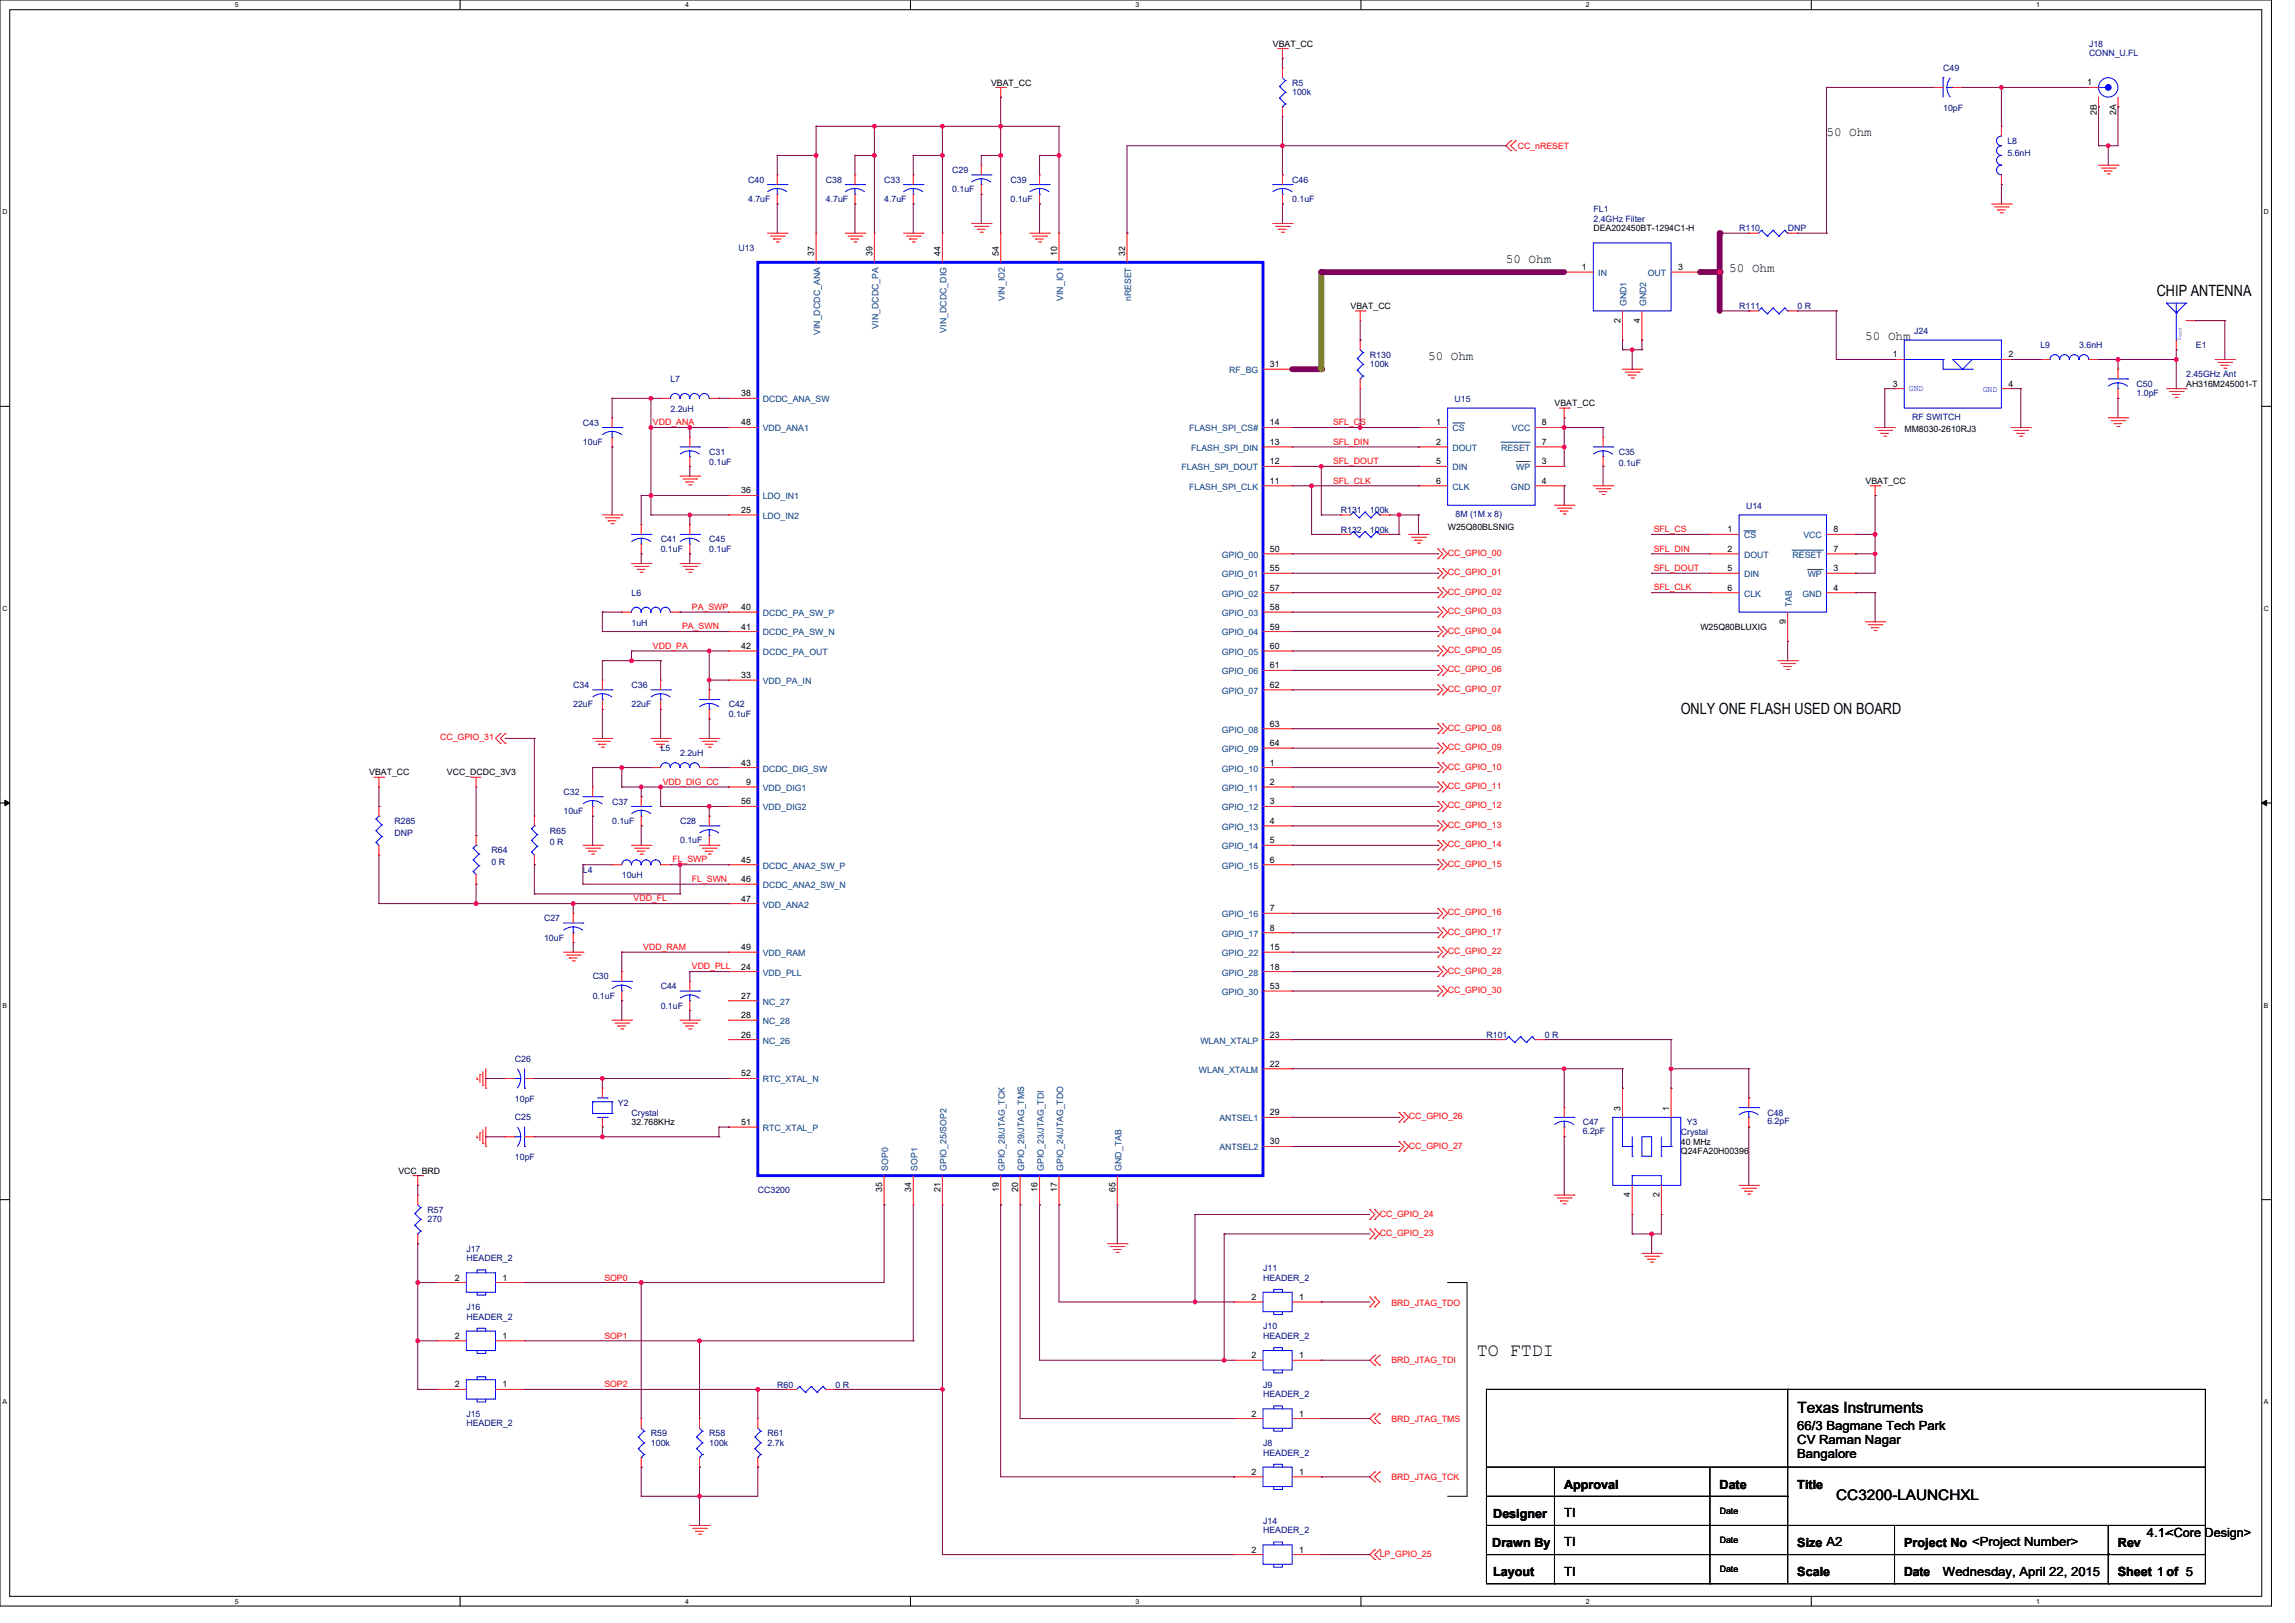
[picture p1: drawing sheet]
<svg xmlns="http://www.w3.org/2000/svg" width="420mm" height="297mm" viewBox="0 0 420 297" stroke-linecap="round" stroke-linejoin="round" font-family="sans-serif">
<defs><g id="words">
<text font-size="3.4" x="270.2" y="248.2">TO FTDI</text>
<g font-size="2.8">
<text x="394.7" y="54.2">CHIP ANTENNA</text>
<text x="307.6" y="130.6">ONLY ONE FLASH USED ON BOARD</text>
<text x="328.9" y="258.6">Texas Instruments</text>
</g>
<text font-size="2.7" x="336" y="274.4">CC3200-LAUNCHXL</text>
<g font-size="2.3">
<text x="334.3" y="24.9">50 Ohm</text>
<text x="275.6" y="48.1">50 Ohm</text>
<text x="316.5" y="49.8">50 Ohm</text>
<text x="261.4" y="65.8">50 Ohm</text>
<text x="341.4" y="62.3">50 Ohm</text>
<text x="328.9" y="261.7">66/3 Bagmane Tech Park</text>
<text x="328.9" y="264.3">CV Raman Nagar</text>
<text x="328.9" y="266.8">Bangalore</text>
<text x="286.2" y="272.4">Approval</text>
<text x="314.7" y="272.4">Date</text>
<text x="328.9" y="272.4">Title</text>
<text x="273.3" y="277.7">Designer</text>
<text x="286.2" y="277.7">TI</text>
<text x="392.9" y="281.2">4.1-&lt;Core Design&gt;</text>
<text x="273.1" y="283.1">Drawn By</text>
<text x="286.2" y="283">TI</text>
<text x="328.9" y="283.1">Size A2</text>
<text x="348.5" y="283.1">Project No &lt;Project Number&gt;</text>
<text x="387.6" y="283.1">Rev</text>
<text x="273.3" y="288.4">Layout</text>
<text x="286.2" y="288.3">TI</text>
<text x="328.9" y="288.4">Scale</text>
<text x="348.5" y="288.4">Date</text>
<text x="355.6" y="288.3">Wednesday, April 22, 2015</text>
<text x="387.6" y="288.4">Sheet 1 of 5</text>
</g>
<g font-size="1.6">
<text x="232.9" y="8.6">VBAT_CC</text>
<text x="181.4" y="15.7">VBAT_CC</text>
<text x="381.9" y="15.6">1</text>
<text x="383.7" y="21" transform="rotate(-90 383.7 21)">2B</text>
<text x="387.3" y="21" transform="rotate(-90 387.3 21)">2A</text>
<text x="149" y="46.8" transform="rotate(-90 149 46.8)">37</text>
<text x="159.7" y="46.8" transform="rotate(-90 159.7 46.8)">39</text>
<text x="172.1" y="46.8" transform="rotate(-90 172.1 46.8)">44</text>
<text x="182.8" y="46.8" transform="rotate(-90 182.8 46.8)">54</text>
<text x="193.4" y="46.8" transform="rotate(-90 193.4 46.8)">10</text>
<text x="205.9" y="46.8" transform="rotate(-90 205.9 46.8)">32</text>
<text x="291.6" y="42.3">DEA202450BT-1294C1-H</text>
<text x="289.5" y="49.4">1</text>
<text x="307.1" y="49.4">3</text>
<text x="247.2" y="56.6">VBAT_CC</text>
<text x="296.6" y="59" transform="rotate(-90 296.6 59)">2</text>
<text x="300.1" y="59" transform="rotate(-90 300.1 59)">4</text>
<text x="346.4" y="65.4">1</text>
<text x="367.5" y="65.4">2</text>
<text x="232.4" y="67.2">31</text>
<text x="346.4" y="70.7">3</text>
<text x="367.5" y="70.7">4</text>
<text x="400.1" y="70.8">AH316M245001-T</text>
<text x="135.7" y="72.5">38</text>
<text x="135.7" y="77.9">48</text>
<text x="232.4" y="77.9">14</text>
<text x="262.8" y="77.9">1</text>
<text x="282.2" y="77.9">8</text>
<text x="284.5" y="74.3">VBAT_CC</text>
<text x="232.4" y="81.4">13</text>
<text x="262.8" y="81.4">2</text>
<text x="282.2" y="81.4">7</text>
<text x="348.5" y="79.1">MM8030-2610RJ3</text>
<text x="232.4" y="88.5">11</text>
<text x="232.4" y="85">12</text>
<text x="262.8" y="85">5</text>
<text x="262.8" y="88.5">6</text>
<text x="282.2" y="88.5">4</text>
<text x="282.2" y="85">3</text>
<text x="341.4" y="88.6">VBAT_CC</text>
<text x="135.7" y="93.9">25</text>
<text x="135.7" y="90.3">36</text>
<text x="232.4" y="101">50</text>
<text x="264.9" y="96.9">W25Q80BLSNIG</text>
<text x="316.1" y="97.4">1</text>
<text x="316.1" y="101">2</text>
<text x="335.5" y="97.4">8</text>
<text x="335.5" y="101">7</text>
<text x="232.4" y="104.5">55</text>
<text x="316.1" y="104.5">5</text>
<text x="335.5" y="104.5">3</text>
<text x="135.7" y="111.6">40</text>
<text x="232.4" y="108.1">57</text>
<text x="232.4" y="111.6">58</text>
<text x="316.1" y="108.1">6</text>
<text x="335.5" y="108.1">4</text>
<text x="135.7" y="115.2">41</text>
<text x="135.7" y="118.8">42</text>
<text x="232.4" y="115.2">59</text>
<text x="232.4" y="118.8">60</text>
<text x="311.2" y="115.2">W25Q80BLUXIG</text>
<text x="326.8" y="114.2" transform="rotate(-90 326.8 114.2)">9</text>
<text x="135.7" y="124.1">33</text>
<text x="232.4" y="122.3">61</text>
<text x="232.4" y="125.9">62</text>
<text x="232.4" y="133">63</text>
<text x="232.4" y="136.5">64</text>
<text x="67.6" y="141.9">VBAT_CC</text>
<text x="81.8" y="141.9">VCC_DCDC_3V3</text>
<text x="135.7" y="140.1">43</text>
<text x="136.6" y="143.6">9</text>
<text x="232.4" y="140.1">1</text>
<text x="232.4" y="143.6">2</text>
<text x="135.7" y="147.2">56</text>
<text x="232.4" y="147.2">3</text>
<text x="232.4" y="150.8">4</text>
<text x="232.4" y="154.3">5</text>
<text x="135.7" y="157.9">45</text>
<text x="135.7" y="161.4">46</text>
<text x="232.4" y="157.9">6</text>
<text x="135.7" y="165">47</text>
<text x="232.4" y="166.8">7</text>
<text x="135.7" y="173.9">49</text>
<text x="232.4" y="170.3">8</text>
<text x="232.4" y="173.9">15</text>
<text x="135.7" y="177.4">24</text>
<text x="232.4" y="177.4">18</text>
<text x="135.7" y="182.8">27</text>
<text x="232.4" y="181">53</text>
<text x="135.7" y="189.9">26</text>
<text x="135.7" y="186.3">28</text>
<text x="232.4" y="189.9">23</text>
<text x="135.7" y="197">52</text>
<text x="232.4" y="195.2">22</text>
<text x="296.6" y="203.2" transform="rotate(-90 296.6 203.2)">3</text>
<text x="305.5" y="203.2" transform="rotate(-90 305.5 203.2)">1</text>
<text x="115.6" y="205.9">32.768KHz</text>
<text x="135.7" y="205.9">51</text>
<text x="232.4" y="204.1">29</text>
<text x="232.4" y="209.4">30</text>
<text x="307.6" y="209.5">40 MHz</text>
<text x="72.9" y="214.8">VCC_BRD</text>
<text x="307.6" y="211.2">Q24FA20H00396</text>
<text x="161.4" y="218.2" transform="rotate(-90 161.4 218.2)">35</text>
<text x="166.8" y="218.2" transform="rotate(-90 166.8 218.2)">34</text>
<text x="172.1" y="218.2" transform="rotate(-90 172.1 218.2)">21</text>
<text x="182.8" y="218.2" transform="rotate(-90 182.8 218.2)">19</text>
<text x="186.3" y="218.2" transform="rotate(-90 186.3 218.2)">20</text>
<text x="189.9" y="218.2" transform="rotate(-90 189.9 218.2)">16</text>
<text x="193.4" y="218.2" transform="rotate(-90 193.4 218.2)">17</text>
<text x="204.1" y="218.2" transform="rotate(-90 204.1 218.2)">65</text>
<text x="298.4" y="219.1" transform="rotate(-90 298.4 219.1)">4</text>
<text x="303.7" y="219.1" transform="rotate(-90 303.7 219.1)">2</text>
<text x="83.2" y="234.3">2</text>
<text x="91.9" y="234.3">1</text>
<text x="229" y="237.9">2</text>
<text x="237.7" y="237.9">1</text>
<text x="83.2" y="245">2</text>
<text x="91.9" y="245">1</text>
<text x="229" y="248.5">2</text>
<text x="237.7" y="248.5">1</text>
<text x="83.2" y="253.9">2</text>
<text x="91.9" y="253.9">1</text>
<text x="229" y="259.2">2</text>
<text x="237.7" y="259.2">1</text>
<text x="229" y="269.9">2</text>
<text x="237.7" y="269.9">1</text>
<text x="314.7" y="277">Date</text>
<text x="229" y="284.1">2</text>
<text x="237.7" y="284.1">1</text>
<text x="314.7" y="282.4">Date</text>
<text x="314.7" y="287.7">Date</text>
</g>
<g font-size="1.6" fill="#000080">
<text x="382.3" y="8.6">J18</text>
<text x="382.3" y="10.3">CONN_U.FL</text>
<text x="236.5" y="15.7">R5</text>
<text x="236.5" y="17.4">100k</text>
<text x="355.6" y="13">C49</text>
<text x="355.6" y="20.3">10pF</text>
<text x="367.4" y="26.3">L8</text>
<text x="367.4" y="28.5">5.6nH</text>
<text x="136.9" y="33.4">C40</text>
<text x="151.1" y="33.4">C38</text>
<text x="161.8" y="33.4">C33</text>
<text x="174.3" y="31.7">C29</text>
<text x="174.3" y="35.2">0.1uF</text>
<text x="184.9" y="33.4">C39</text>
<text x="236.5" y="33.4">C46</text>
<text x="136.9" y="37">4.7uF</text>
<text x="151.1" y="37">4.7uF</text>
<text x="161.8" y="37">4.7uF</text>
<text x="184.9" y="37">0.1uF</text>
<text x="236.5" y="37">0.1uF</text>
<text x="291.6" y="38.8">FL1</text>
<text x="291.6" y="40.6">2.4GHz Filter</text>
<text x="135.1" y="45.9">U13</text>
<text x="318.3" y="42.3">R110</text>
<text x="327.2" y="42.3">DNP</text>
<text x="318.3" y="56.6">R111</text>
<text x="329" y="56.6">0 R</text>
<text x="250.7" y="65.4">R130</text>
<text x="350.3" y="61.2">J24</text>
<text x="373.4" y="63.7">L9</text>
<text x="380.5" y="63.7">3.6nH</text>
<text x="401.9" y="63.7">E1</text>
<text x="122.7" y="69.9">L7</text>
<text x="250.7" y="67.2">100k</text>
<text x="391" y="70.8">C50</text>
<text x="400.1" y="69">2.45GHz Ant</text>
<text x="106.7" y="77.9">C43</text>
<text x="122.7" y="75.4">2.2uH</text>
<text x="266.2" y="73.6">U15</text>
<text x="349.9" y="76.8">RF SWITCH</text>
<text x="391" y="72.4">1.0pF</text>
<text x="106.7" y="81.4">10uF</text>
<text x="129.8" y="83.2">C31</text>
<text x="296.2" y="83.2">C35</text>
<text x="129.8" y="85">0.1uF</text>
<text x="296.2" y="85.4">0.1uF</text>
<text x="245.4" y="93.9">R131</text>
<text x="250.7" y="93.9">100k</text>
<text x="266.4" y="94.6">8M (1M x 8)</text>
<text x="319.5" y="93.2">U14</text>
<text x="120.9" y="99.2">C41</text>
<text x="120.9" y="101">0.1uF</text>
<text x="129.8" y="99.2">C45</text>
<text x="129.8" y="101">0.1uF</text>
<text x="245.4" y="97.5">R132</text>
<text x="250.7" y="97.5">100k</text>
<text x="115.6" y="109">L6</text>
<text x="115.6" y="114.5">1uH</text>
<text x="104.9" y="125.9">C34</text>
<text x="115.6" y="125.9">C36</text>
<text x="104.9" y="129.5">22uF</text>
<text x="115.6" y="129.5">22uF</text>
<text x="133.4" y="129.5">C42</text>
<text x="133.4" y="131.2">0.1uF</text>
<text x="120.9" y="137.5">L5</text>
<text x="124.5" y="138.3">2.2uH</text>
<text x="103.1" y="145.5">C32</text>
<text x="103.1" y="149">10uF</text>
<text x="112" y="147.2">C37</text>
<text x="72.2" y="150.8">R285</text>
<text x="72.2" y="152.9">DNP</text>
<text x="100.6" y="152.6">R65</text>
<text x="100.6" y="154.7">0 R</text>
<text x="112" y="150.8">0.1uF</text>
<text x="124.5" y="150.8">C28</text>
<text x="124.5" y="154.3">0.1uF</text>
<text x="90" y="156.1">R64</text>
<text x="90" y="158.3">0 R</text>
<text x="106.7" y="159.7">L4</text>
<text x="113.8" y="160.8">10uH</text>
<text x="99.6" y="168.6">C27</text>
<text x="99.6" y="172.1">10uF</text>
<text x="108.5" y="179.2">C30</text>
<text x="108.5" y="182.8">0.1uF</text>
<text x="120.9" y="181">C44</text>
<text x="120.9" y="184.6">0.1uF</text>
<text x="272.1" y="189.9">R101</text>
<text x="282.7" y="189.9">0 R</text>
<text x="94.2" y="194.4">C26</text>
<text x="94.2" y="201.6">10pF</text>
<text x="113.1" y="202.4">Y2</text>
<text x="94.2" y="205">C25</text>
<text x="115.6" y="204.1">Crystal</text>
<text x="289.7" y="205.9">C47</text>
<text x="289.7" y="207.5">6.2pF</text>
<text x="307.6" y="207.7">Crystal</text>
<text x="308.7" y="205.9">Y3</text>
<text x="323.4" y="204.1">C48</text>
<text x="323.4" y="205.7">6.2pF</text>
<text x="94.2" y="212.3">10pF</text>
<text x="78.2" y="221.9">R57</text>
<text x="138.7" y="218.4">CC3200</text>
<text x="78.2" y="223.7">270</text>
<text x="85.4" y="229">J17</text>
<text x="85.4" y="230.8">HEADER_2</text>
<text x="231.2" y="232.6">J11</text>
<text x="85.4" y="239.7">J16</text>
<text x="231.2" y="234.4">HEADER_2</text>
<text x="85.4" y="241.5">HEADER_2</text>
<text x="231.2" y="243.2">J10</text>
<text x="231.2" y="245">HEADER_2</text>
<text x="142.3" y="253.9">R60</text>
<text x="152.9" y="253.9">0 R</text>
<text x="231.2" y="253.9">J9</text>
<text x="231.2" y="255.7">HEADER_2</text>
<text x="85.4" y="259.3">J15</text>
<text x="85.4" y="261">HEADER_2</text>
<text x="119.1" y="262.8">R59</text>
<text x="129.8" y="262.8">R58</text>
<text x="140.5" y="262.8">R61</text>
<text x="119.1" y="264.6">100k</text>
<text x="129.8" y="264.6">100k</text>
<text x="140.5" y="264.6">2.7k</text>
<text x="231.2" y="264.6">J8</text>
<text x="231.2" y="266.4">HEADER_2</text>
<text x="231.2" y="278.8">J14</text>
<text x="231.2" y="280.6">HEADER_2</text>
</g>
<g font-size="1.6" fill="#f00">
<text x="277.7" y="27.2">CC_nRESET</text>
<text x="119.5" y="77.8">VDD_ANA</text>
<text x="244" y="77.8">SFL_CS</text>
<text x="244" y="81.4">SFL_DIN</text>
<text x="244" y="84.9">SFL_DOUT</text>
<text x="244" y="88.5">SFL_CLK</text>
<text x="264.9" y="101.7">CC_GPIO_00</text>
<text x="302.6" y="97.4">SFL_CS</text>
<text x="302.6" y="100.9">SFL_DIN</text>
<text x="264.9" y="105.3">CC_GPIO_01</text>
<text x="302.6" y="104.5">SFL_DOUT</text>
<text x="126.6" y="111.6">PA_SWP</text>
<text x="264.9" y="108.8">CC_GPIO_02</text>
<text x="264.9" y="112.4">CC_GPIO_03</text>
<text x="302.6" y="108">SFL_CLK</text>
<text x="119.5" y="118.7">VDD_PA</text>
<text x="124.8" y="115.2">PA_SWN</text>
<text x="264.9" y="115.9">CC_GPIO_04</text>
<text x="264.9" y="119.5">CC_GPIO_05</text>
<text x="264.9" y="123.1">CC_GPIO_06</text>
<text x="264.9" y="126.6">CC_GPIO_07</text>
<text x="80.5" y="135.5">CC_GPIO_31</text>
<text x="264.9" y="133.7">CC_GPIO_08</text>
<text x="264.9" y="137.3">CC_GPIO_09</text>
<text x="121.3" y="143.6">VDD_DIG_CC</text>
<text x="264.9" y="140.8">CC_GPIO_10</text>
<text x="264.9" y="144.4">CC_GPIO_11</text>
<text x="264.9" y="147.9">CC_GPIO_12</text>
<text x="264.9" y="151.5">CC_GPIO_13</text>
<text x="264.9" y="155.1">CC_GPIO_14</text>
<text x="123.1" y="157.8">FL_SWP</text>
<text x="126.6" y="161.4">FL_SWN</text>
<text x="264.9" y="158.6">CC_GPIO_15</text>
<text x="115.9" y="164.9">VDD_FL</text>
<text x="264.9" y="167.5">CC_GPIO_16</text>
<text x="117.7" y="173.8">VDD_RAM</text>
<text x="264.9" y="171.1">CC_GPIO_17</text>
<text x="126.6" y="177.4">VDD_PLL</text>
<text x="264.9" y="174.6">CC_GPIO_22</text>
<text x="264.9" y="178.2">CC_GPIO_28</text>
<text x="264.9" y="181.7">CC_GPIO_30</text>
<text x="257.8" y="204.8">CC_GPIO_26</text>
<text x="257.8" y="210.2">CC_GPIO_27</text>
<text x="252.5" y="222.6">CC_GPIO_24</text>
<text x="252.5" y="226.2">CC_GPIO_23</text>
<text x="110.6" y="234.3">SOP0</text>
<text x="254.6" y="239">BRD_JTAG_TDO</text>
<text x="110.6" y="245">SOP1</text>
<text x="254.6" y="249.5">BRD_JTAG_TDI</text>
<text x="110.6" y="253.9">SOP2</text>
<text x="254.6" y="260.1">BRD_JTAG_TMS</text>
<text x="254.6" y="270.8">BRD_JTAG_TCK</text>
<text x="252.5" y="284.8">LP_GPIO_25</text>
</g>
<g font-size="1.6" fill="#004080">
<text x="292.5" y="50.5">IN</text>
<text x="301.6" y="50.5">OUT</text>
<text x="183.9" y="55" transform="rotate(-90 183.9 55)">VIN_IO2</text>
<text x="194.6" y="55" transform="rotate(-90 194.6 55)">VIN_IO1</text>
<text x="207" y="55.1" transform="rotate(-90 207 55.1)">nRESET</text>
<text x="297.7" y="56" transform="rotate(-90 297.7 56)">GND1</text>
<text x="301.2" y="56" transform="rotate(-90 301.2 56)">GND2</text>
<text x="150.1" y="61.3" transform="rotate(-90 150.1 61.3)">VIN_DCDC_ANA</text>
<text x="160.8" y="60.1" transform="rotate(-90 160.8 60.1)">VIN_DCDC_PA</text>
<text x="173.2" y="60.9" transform="rotate(-90 173.2 60.9)">VIN_DCDC_DIG</text>
<text x="224.9" y="68.3">RF_BG</text>
<text x="139.6" y="73.6">DCDC_ANA_SW</text>
<text x="139.6" y="79">VDD_ANA1</text>
<text x="217.6" y="79">FLASH_SPI_CS#</text>
<text x="218" y="82.5">FLASH_SPI_DIN</text>
<text x="265.8" y="79">CS</text>
<text x="265.8" y="82.5">DOUT</text>
<text x="274.7" y="82.5">RESET</text>
<text x="276.7" y="79">VCC</text>
<text x="216.2" y="86.1">FLASH_SPI_DOUT</text>
<text x="217.6" y="89.6">FLASH_SPI_CLK</text>
<text x="265.8" y="86.1">DIN</text>
<text x="265.8" y="89.6">CLK</text>
<text x="276.5" y="89.6">GND</text>
<text x="277.5" y="86.1">WP</text>
<text x="139.6" y="95">LDO_IN2</text>
<text x="139.6" y="91.4">LDO_IN1</text>
<text x="319.2" y="98.5">CS</text>
<text x="330" y="98.5">VCC</text>
<text x="223.6" y="102.1">GPIO_00</text>
<text x="223.6" y="105.6">GPIO_01</text>
<text x="319.2" y="102.1">DOUT</text>
<text x="319.2" y="105.6">DIN</text>
<text x="328.1" y="102.1">RESET</text>
<text x="330.8" y="105.6">WP</text>
<text x="139.6" y="112.7">DCDC_PA_SW_P</text>
<text x="223.6" y="109.2">GPIO_02</text>
<text x="223.6" y="112.7">GPIO_03</text>
<text x="319.2" y="109.2">CLK</text>
<text x="327.9" y="111.1" transform="rotate(-90 327.9 111.1)">TAB</text>
<text x="329.9" y="109.2">GND</text>
<text x="139.6" y="116.3">DCDC_PA_SW_N</text>
<text x="139.6" y="119.8">DCDC_PA_OUT</text>
<text x="223.6" y="116.3">GPIO_04</text>
<text x="223.6" y="119.8">GPIO_05</text>
<text x="139.6" y="125.2">VDD_PA_IN</text>
<text x="223.6" y="123.4">GPIO_06</text>
<text x="223.6" y="127">GPIO_07</text>
<text x="223.6" y="134.1">GPIO_08</text>
<text x="223.6" y="137.6">GPIO_09</text>
<text x="139.6" y="141.2">DCDC_DIG_SW</text>
<text x="223.6" y="141.2">GPIO_10</text>
<text x="139.6" y="144.7">VDD_DIG1</text>
<text x="139.6" y="148.3">VDD_DIG2</text>
<text x="223.6" y="144.7">GPIO_11</text>
<text x="223.6" y="148.3">GPIO_12</text>
<text x="223.6" y="151.8">GPIO_13</text>
<text x="223.6" y="155.4">GPIO_14</text>
<text x="139.6" y="159">DCDC_ANA2_SW_P</text>
<text x="223.6" y="159">GPIO_15</text>
<text x="139.6" y="162.5">DCDC_ANA2_SW_N</text>
<text x="139.6" y="166.1">VDD_ANA2</text>
<text x="223.6" y="167.9">GPIO_16</text>
<text x="223.6" y="171.4">GPIO_17</text>
<text x="139.6" y="178.5">VDD_PLL</text>
<text x="139.6" y="175">VDD_RAM</text>
<text x="223.6" y="175">GPIO_22</text>
<text x="223.6" y="178.5">GPIO_28</text>
<text x="139.6" y="183.9">NC_27</text>
<text x="223.6" y="182.1">GPIO_30</text>
<text x="139.6" y="191">NC_26</text>
<text x="139.6" y="187.4">NC_28</text>
<text x="219.7" y="191">WLAN_XTALP</text>
<text x="219.4" y="196.3">WLAN_XTALM</text>
<text x="139.6" y="198.1">RTC_XTAL_N</text>
<text x="139.6" y="207">RTC_XTAL_P</text>
<text x="223.1" y="205.2">ANTSEL1</text>
<text x="162.6" y="214.2" transform="rotate(-90 162.6 214.2)">SOP0</text>
<text x="167.9" y="214.2" transform="rotate(-90 167.9 214.2)">SOP1</text>
<text x="173.2" y="214.2" transform="rotate(-90 173.2 214.2)">GPIO_25/SOP2</text>
<text x="183.9" y="214.2" transform="rotate(-90 183.9 214.2)">GPIO_28/JTAG_TCK</text>
<text x="187.4" y="214.2" transform="rotate(-90 187.4 214.2)">GPIO_29/JTAG_TMS</text>
<text x="191" y="214.2" transform="rotate(-90 191 214.2)">GPIO_23/JTAG_TDI</text>
<text x="194.6" y="214.2" transform="rotate(-90 194.6 214.2)">GPIO_24/JTAG_TDO</text>
<text x="205.2" y="214.2" transform="rotate(-90 205.2 214.2)">GND_TAB</text>
<text x="223.1" y="210.5">ANTSEL2</text>
</g>
<g font-size="1.6" fill="#00f">
<text x="349.4" y="71.5">GND</text>
<text x="362.9" y="71.7">GND</text>
</g>
<g font-size="1.3">
<text x="43" y="1.3">5</text>
<text x="125.4" y="1.3">4</text>
<text x="207.8" y="1.3">3</text>
<text x="290.2" y="1.3">2</text>
<text x="372.6" y="1.3">1</text>
<text x=".4" y="39.2">D</text>
<text x="414.3" y="39.2">D</text>
<text x=".4" y="111.8">C</text>
<text x="414.3" y="111.8">C</text>
<text x=".4" y="184.4">B</text>
<text x="414.3" y="184.4">B</text>
<text x=".4" y="257">A</text>
<text x="414.3" y="257">A</text>
<text x="43" y="293.4">5</text>
<text x="125.4" y="293.4">4</text>
<text x="207.8" y="293.4">3</text>
<text x="290.2" y="293.4">2</text>
<text x="372.6" y="293.4">1</text>
</g>
<text font-size=".9" fill="#00f" x="399.2" y="62.2" transform="rotate(-90 399.2 62.2)">Feed</text>
</g></defs>
<path d="M0 0h415.7v293.9h-415.7zM1.8 1.8h412.1v290.3h-412.1z" fill="none" stroke="#000" stroke-width=".18"/>
<g fill="#fff">
<path d="M43 .2h.7v1.4h-.7z"/>
<path d="M43 292.3h.7v1.4h-.7z"/>
</g>
<path d="M84.2 0v1.8M84.2 292.1v1.8" fill="none" stroke="#000" stroke-width=".18"/>
<g fill="#fff">
<path d="M125.4 .2h.7v1.4h-.7z"/>
<path d="M125.4 292.3h.7v1.4h-.7z"/>
</g>
<path d="M166.6 0v1.8M166.6 292.1v1.8" fill="none" stroke="#000" stroke-width=".18"/>
<g fill="#fff">
<path d="M207.8 .2h.7v1.4h-.7z"/>
<path d="M207.8 292.3h.7v1.4h-.7z"/>
</g>
<path d="M249.1 0v1.8M249.1 292.1v1.8" fill="none" stroke="#000" stroke-width=".18"/>
<g fill="#fff">
<path d="M290.3 .2h.7v1.4h-.7z"/>
<path d="M290.3 292.3h.7v1.4h-.7z"/>
</g>
<path d="M331.5 0v1.8M331.5 292.1v1.8" fill="none" stroke="#000" stroke-width=".18"/>
<g fill="#fff">
<path d="M372.7 .2h.7v1.4h-.7z"/>
<path d="M372.7 292.3h.7v1.4h-.7z"/>
<path d="M.4 38.1h1v1.4h-1z"/>
<path d="M414.4 38.1h.9v1.4h-.9z"/>
<path d="M.4 110.6h1v1.5h-1z"/>
<path d="M414.4 110.6h.9v1.5h-.9z"/>
</g>
<path d="M0 74.4h1.8M413.9 74.4h1.8" fill="none" stroke="#000" stroke-width=".18"/>
<g fill="#fff">
<path d="M.4 183.2h.9v1.5h-.9z"/>
<path d="M414.4 183.2h.8v1.5h-.8z"/>
</g>
<path d="M0 146.9h1.8M413.9 146.9h1.8" fill="none" stroke="#000" stroke-width=".18"/>
<path d="M.9 146.4l.9 .5-.9 .6zM413.9 146.9l.9-.5v1.1z" fill="#000" stroke="#000" stroke-width=".18"/>
<g fill="#fff">
<path d="M.4 255.8h.9v1.4h-.9z"/>
<path d="M414.3 255.8h.9v1.4h-.9z"/>
</g>
<g fill="none" stroke="#000" stroke-width=".18">
<path d="M0 219.5h1.8M413.9 219.5h1.8M264.9 234.7h3.6v39.1h-3.6M272 254.3h131.6v35.5h-131.6zM327.2 254.3h.1M327.2 254.3v35.5M272 279.1h.1M272 273.8h55.2M272 279.1h131.6M272 268.5h131.6M284.5 268.5v21.3M312.9 268.5v21.3"/>
<path d="M327.2 268.5h.1M327.2 273.8h.1M346.7 279.1v10.7M385.8 279.1v5.2M272 284.5h.1M272 284.5h131.6M284.5 289.8h.1M312.9 289.8h.1M346.7 289.8h.1M385.8 289.8h.1M385.8 284.3h.1M385.8 284.5v5.3"/>
</g>
<g fill="none" stroke="#f00" stroke-width=".18">
<path d="M182.2 16h1.8M183.1 17.8h.1M183.1 16v1.8M184 16h.1M233.8 8.9h1.8M234.7 10.7h.1M234.7 12.4h.1M234.7 8.9v1.8M234.7 12.4v1.8M234.7 19.6v1.7M235.6 8.9h.1M353.8 16h.1"/>
<path d="M353.8 16h1.8M357.4 16h1.8M359.2 16h.1M382.3 16h.1M382.3 16h1.7M384 19.6h.1M384 17.8v1.8M387.6 19.6h.1M387.6 17.8v1.8M142.2 32h.1M142.2 37.3h.1M142.2 32v1.8"/>
<path d="M142.2 35.6v1.7M156.5 32h.1M156.5 37.3h.1M156.5 32v1.8M156.5 35.6v1.7M167.1 32h.1M167.1 37.3h.1M167.1 32v1.8M167.1 35.6v1.7M179.6 30.2h.1M179.6 35.6h.1M179.6 30.2v1.8"/>
<path d="M179.6 33.8v1.8M190.2 32h.1M190.2 37.3h.1M190.2 32v1.8M190.2 35.6v1.7M234.7 21.3h.1M234.7 32h.1M234.7 37.3h.1M234.7 32v1.8M234.7 35.6v1.7M276.5 25.8h.1M276.5 27.6h.1"/>
<path d="M276.5 25.8l-.9 .9 .9 .9M277.4 27.6h.1M277.4 25.8h.1M277.4 25.8l-.9 .9 .9 .9M364.5 37.3h3.5M365 37.9h2.5M365.6 38.4h.1M365.6 38.4h1.4M366.1 38.9h.3M366.3 33.8h.1M366.3 23.1h.1M366.3 23.1v1.8"/>
<path d="M366.3 32v1.8M366.4 38.9h.1M367.5 37.9h.1M368 37.3h.1M384 30.2h3.6M384.6 30.8h2.5M385.1 31.3h.1M385.1 31.3h1.4M385.6 31.8h.4M386 31.8h.1M387.1 30.8h.1M387.6 30.2h.1"/>
<path d="M140.5 42.7h3.5M141 43.2h2.5M141.5 43.7h.1M141.5 43.7h1.4M142.1 44.3h.3M142.4 44.3h.1M143.5 43.2h.1M144 42.7h.1M149.4 42.7h.1M149.4 42.7v5.3M154.7 42.7h3.5M155.2 43.2h2.5"/>
<path d="M155.8 43.7h.1M155.8 43.7h1.4M156.3 44.3h.3M156.6 44.3h.1M157.7 43.2h.1M158.2 42.7h.1M160 42.7h.1M160 42.7v5.3M165.4 42.7h3.5M165.9 43.2h2.5M166.4 43.7h.1M166.4 43.7h1.4"/>
<path d="M167 44.3h.3M167.3 44.3h.1M168.4 43.2h.1M168.9 42.7h.1M172.5 42.7h.1M172.5 42.7v5.3M177.8 40.9h3.6M178.3 41.4h2.5M178.9 42h.1M178.9 42h1.4M179.4 42.5h.4M179.8 42.5h.1"/>
<path d="M180.8 41.4h.1M181.4 40.9h.1M183.1 42.7h.1M183.1 42.7v5.3M188.5 42.7h3.5M189 43.2h2.5M189.5 43.7h.1M189.5 43.7h1.5M190.1 44.3h.3M190.4 44.3h.1M191.5 43.2h.1M192 42.7h.1"/>
<path d="M193.8 42.7h.1M193.8 42.7v5.3M206.2 42.7h.1M206.2 42.7v5.3M232.9 40.9h3.6M233.4 41.4h2.5M234 42h.1M234 42h1.4M234.5 42.5h.4M234.9 42.5h.1M235.9 41.4h.1M236.5 40.9h.1"/>
<path d="M248 56.9h1.8M248.9 58.7h.1M248.9 56.9v1.8M249.8 56.9h.1M286.3 49.8h.1M286.3 49.8h5.3M296.9 56.9v5.3M300.5 56.9v5.3M305.8 49.8h5.3M311.1 49.8h.1M320 56.9h.1M320 42.7h.1"/>
<path d="M320 42.7h1.8M320 56.9h1.8M327.2 42.7h1.7M327.2 56.9h1.7M328.9 56.9h.1M328.9 42.7h.1M400 58.7h1.8M401.8 58.7h.1M112 76.5h.1M112 76.5v1.7M120.9 72.9h.1M120.9 72.9h1.8"/>
<path d="M129.8 72.9h1.8M131.6 72.9h.1M133.3 72.9h.1M133.3 78.2h.1M133.3 78.2h5.4M133.3 72.9h5.4M231.1 67.6h5.4M231.1 78.2h5.4M236.5 78.2h.1M236.5 67.6h.1M248.9 62.2h.1M248.9 71.1h.1"/>
<path d="M248.9 62.2v1.8M248.9 69.3v1.8M259.6 78.2h.1M259.6 78.2h5.3M280.9 78.2h5.4M285.4 74.7h1.7M286.3 76.5h.1M286.3 78.2h.1M286.3 74.7v1.8M287.1 74.7h.1M296.9 62.2h.1M296.9 67.6h3.6"/>
<path d="M297.5 68.1h2.5M298 68.6h.1M298 68.6h1.4M298.5 69.2h.4M298.9 69.2h.1M300 68.1h.1M300.5 67.6h.1M300.5 62.2h.1M343.2 78.2h3.5M343.7 78.8h2.5M344.2 79.3h.1M344.2 79.3h1.4"/>
<path d="M344.8 79.8h.3M345.1 79.8h.1M346.2 78.8h.1M346.7 78.2h.1M346.7 65.8h.1M346.7 71.1h.1M346.7 71.1h1.8M346.7 65.8h1.8M366.3 71.1h1.7M366.3 65.8h1.7M368 65.8h.1M368 71.1h.1"/>
<path d="M368 78.2h3.6M368.6 78.8h2.5M369.1 79.3h.1M369.1 79.3h1.4M369.6 79.8h.4M370 79.8h.1M371.1 78.8h.1M371.6 78.2h.1M373.4 65.8h.1M373.4 65.8h1.8M382.3 65.8h1.7M384 65.8h.1"/>
<path d="M385.8 76.5h3.6M386.4 77h2.5M386.9 77.5h.1M386.9 77.5h1.4M387.4 78.1h.4M387.6 67.6h.1M387.6 72.9h.1M387.6 67.6v1.7M387.6 71.1v1.8M387.8 78.1h.1M388.9 77h.1M389.4 76.5h.1"/>
<path d="M396.5 71.1h3.5M397 71.6h2.5M397.6 72.2h.1M397.6 72.2h1.4M398.1 72.7h.4M398.3 64h.1M398.3 62.2v1.8M398.5 72.7h.1M399.5 71.6h.1M400 71.1h.1M405.4 65.8h3.5M405.9 66.3h2.5"/>
<path d="M406.5 66.9h.1M406.5 66.9h1.4M407 67.4h.3M407.3 67.4h.1M408.4 66.3h.1M408.9 65.8h.1M110.2 94.2h3.6M110.8 94.8h2.5M111.3 95.3h.1M111.3 95.3h1.4M111.8 95.8h.4M112 81.8h.1"/>
<path d="M112 80v1.8M112.2 95.8h.1M113.3 94.8h.1M113.8 94.2h.1M117.3 96h.1M117.3 96v1.8M117.3 99.6v1.7M124.5 87.1h3.5M125 87.7h2.5M125.5 88.2h.1M125.5 88.2h1.4M126.1 88.7h.3"/>
<path d="M126.2 96h.1M126.2 80h.1M126.2 85.3h.1M126.2 80v1.8M126.2 83.6v1.7M126.2 96v1.8M126.2 99.6v1.7M126.4 88.7h.1M127.5 87.7h.1M128 87.1h.1M133.3 94.2h.1M133.3 90.7h.1"/>
<path d="M133.3 94.2h5.4M133.3 90.7h5.4M231.1 88.9h5.4M231.1 85.3h5.4M231.1 81.8h5.4M236.5 88.9h.1M236.5 85.3h.1M236.5 81.8h.1M245.4 94.2h.1M245.4 97.8h.1M245.4 94.2h1.7M245.4 97.8h1.7"/>
<path d="M252.5 94.2h1.8M252.5 97.8h1.8M254.3 94.2h.1M254.3 97.8h.1M257.8 97.8h3.6M258.3 98.3h2.5M258.9 98.9h.1M258.9 98.9h1.4M259.4 99.4h.4M259.6 81.8h.1M259.6 85.3h.1M259.6 88.9h.1"/>
<path d="M259.6 88.9h5.3M259.6 85.3h5.3M259.6 81.8h5.3M259.8 99.4h.1M260.8 98.3h.1M261.4 97.8h.1M280.9 88.9h5.4M280.9 85.3h5.4M280.9 81.8h5.4M284.5 92.5h3.5M285 93h2.5M285.5 93.5h.1"/>
<path d="M285.5 93.5h1.5M286.1 94.1h.3M286.3 88.9h.1M286.3 81.8h.1M286.3 85.3h.1M286.4 94.1h.1M287.5 93h.1M288 92.5h.1M291.6 88.9h3.5M292.1 89.4h2.5M292.7 90h.1M292.7 90h1.4"/>
<path d="M293.2 90.5h.3M293.4 80h.1M293.4 85.3h.1M293.4 80v1.8M293.4 83.6v1.7M293.5 90.5h.1M294.6 89.4h.1M295.1 88.9h.1M312.9 97.8h.1M312.9 97.8h5.4M334.3 97.8h5.3M339.6 97.8h.1"/>
<path d="M342.3 88.9h1.7M343.2 90.7h.1M343.2 88.9v1.8M344 88.9h.1M113.8 112h.1M113.8 112h1.8M115.6 103.1h3.5M116.1 103.7h2.5M116.6 104.2h.1M116.6 104.2h1.5M117.2 104.7h.3M117.3 101.3h.1"/>
<path d="M117.5 104.7h.1M118.6 103.7h.1M119.1 103.1h.1M122.7 112h1.8M124.5 112h.1M124.5 103.1h3.5M125 103.7h2.5M125.5 104.2h.1M125.5 104.2h1.4M126.1 104.7h.3M126.2 101.3h.1M126.4 104.7h.1"/>
<path d="M127.5 103.7h.1M128 103.1h.1M133.3 112h.1M133.3 115.6h.1M133.3 119.1h.1M133.3 112h5.4M133.3 115.6h5.4M133.3 119.1h5.4M231.1 112h5.4M231.1 115.6h5.4M231.1 119.1h5.4M231.1 101.3h5.4"/>
<path d="M231.1 104.9h5.4M231.1 108.5h5.4M236.5 101.3h.1M236.5 104.9h.1M236.5 108.5h.1M236.5 112h.1M236.5 115.6h.1M236.5 119.1h.1M263.1 102.2h.1M263.1 100.5h.1M263.1 105.8h.1M263.1 104h.1"/>
<path d="M263.1 109.3h.1M263.1 107.6h.1M263.1 112.9h.1M263.1 111.1h.1M263.1 116.5h.1M263.1 114.7h.1M263.1 118.2h.1M263.1 100.5l.9 .8-.9 .9M263.1 104l.9 .9-.9 .9M263.1 107.6l.9 .9-.9 .8M263.1 111.1l.9 .9-.9 .9M263.1 114.7l.9 .9-.9 .9"/>
<path d="M263.1 118.2l.9 .9-.9 .9M264 102.2h.1M264 100.5h.1M264 105.8h.1M264 104h.1M264 109.3h.1M264 107.6h.1M264 112.9h.1M264 111.1h.1M264 116.5h.1M264 114.7h.1M264 118.2h.1"/>
<path d="M264 100.5l.9 .8-.9 .9M264 104l.9 .9-.9 .9M264 107.6l.9 .9-.9 .8M264 111.1l.9 .9-.9 .9M264 114.7l.9 .9-.9 .9M264 118.2l.9 .9-.9 .9M312.9 101.3h.1M312.9 104.9h.1M312.9 108.5h.1M312.9 101.3h5.4M312.9 104.9h5.4M312.9 108.5h5.4"/>
<path d="M327.2 117.3h.1M327.2 112v5.3M334.3 101.3h5.3M334.3 104.9h5.3M334.3 108.5h5.3M339.6 108.5h.1M339.6 101.3h.1M339.6 104.9h.1M341.4 113.8h3.5M341.9 114.3h2.5M342.4 114.9h.1M342.4 114.9h1.5"/>
<path d="M343 115.4h.3M343.3 115.4h.1M344.4 114.3h.1M344.9 113.8h.1M91.6 134.2h.1M91.6 136h.1M91.6 134.2l-.9 .9 .9 .9M92.5 134.2h.1M92.5 136h.1M92.5 134.2l-.9 .9 .9 .9M108.5 135.1h3.5M109 135.7h2.5"/>
<path d="M109.5 136.2h.1M109.5 136.2h1.4M110.1 136.7h.3M110.2 124.5h.1M110.2 129.8h.1M110.2 124.5v1.7M110.2 128v1.8M110.4 136.7h.1M111.5 135.7h.1M112 135.1h.1M119.1 135.1h3.6M119.7 135.7h2.5"/>
<path d="M120.2 136.2h.1M120.2 136.2h1.4M120.7 136.7h.4M120.9 124.5h.1M120.9 129.8h.1M120.9 124.5v1.7M120.9 128v1.8M121.1 136.7h.1M122.2 135.7h.1M122.7 135.1h.1M128 135.1h3.6M128.5 135.7h2.5"/>
<path d="M129.1 136.2h.1M129.1 136.2h1.4M129.6 136.7h.4M129.8 126.2h.1M129.8 131.6h.1M129.8 126.2v1.8M129.8 129.8v1.8M130 136.7h.1M131 135.7h.1M131.6 135.1h.1M133.3 124.5h.1M133.3 124.5h5.4"/>
<path d="M231.1 122.7h5.4M231.1 126.2h5.4M231.1 133.3h5.4M231.1 136.9h5.4M236.5 122.7h.1M236.5 126.2h.1M236.5 133.3h.1M236.5 136.9h.1M263.1 134.2h.1M263.1 132.5h.1M263.1 137.8h.1M263.1 136h.1"/>
<path d="M263.1 139.6h.1M263.1 120h.1M263.1 123.6h.1M263.1 121.8h.1M263.1 127.1h.1M263.1 125.3h.1M263.1 132.5l.9 .8-.9 .9M263.1 136l.9 .9-.9 .9M263.1 139.6l.9 .9-.9 .9M263.1 121.8l.9 .9-.9 .9M263.1 125.3l.9 .9-.9 .9M264 134.2h.1"/>
<path d="M264 132.5h.1M264 137.8h.1M264 136h.1M264 139.6h.1M264 120h.1M264 123.6h.1M264 121.8h.1M264 127.1h.1M264 125.3h.1M264 132.5l.9 .8-.9 .9M264 136l.9 .9-.9 .9M264 139.6l.9 .9-.9 .9"/>
<path d="M264 121.8l.9 .9-.9 .9M264 125.3l.9 .9-.9 .9M325.4 120.9h3.5M325.9 121.4h2.5M326.4 122h.1M326.4 122h1.5M327 122.5h.3M327.3 122.5h.1M328.4 121.4h.1M328.9 120.9h.1M68.5 142.2h1.7M69.3 144h.1"/>
<path d="M69.3 156.5h.1M69.3 147.6h.1M69.3 142.2v1.8M69.3 147.6v1.8M69.3 154.7v1.8M70.2 142.2h.1M86.2 142.2h.1M86.2 142.2h1.8M87.1 144h.1M87.1 152.9h.1M87.1 142.2v1.8M87.1 152.9v1.8"/>
<path d="M97.8 158.2h.1M97.8 149.4h.1M97.8 149.4v1.7M97.8 156.5v1.7M106.7 154.7h3.5M107.2 155.2h2.5M107.7 155.8h.1M107.7 155.8h1.5M108.3 156.3h.3M108.5 144h.1M108.5 149.4h.1M108.5 144v1.8"/>
<path d="M108.5 147.6v1.8M108.6 156.3h.1M109.7 155.2h.1M110.2 154.7h.1M112 158.2h.1M112 158.2h1.8M115.6 154.7h3.5M116.1 155.2h2.5M116.6 155.8h.1M116.6 155.8h1.5M117.2 156.3h.3M117.3 145.8h.1"/>
<path d="M117.3 151.1h.1M117.3 145.8v1.8M117.3 149.4v1.7M117.5 156.3h.1M118.6 155.2h.1M119.1 154.7h.1M119.1 140.5h.1M119.1 140.5h1.8M120.9 158.2h1.8M122.7 158.2h.1M128 154.7h3.6M128 140.5h1.8"/>
<path d="M128.5 155.2h2.5M129.1 155.8h.1M129.1 155.8h1.4M129.6 156.3h.4M129.8 140.5h.1M129.8 149.4h.1M129.8 154.7h.1M129.8 149.4v1.7M129.8 152.9v1.8M130 156.3h.1M131 155.2h.1M131.6 154.7h.1"/>
<path d="M133.3 144h.1M133.3 140.5h.1M133.3 158.2h.1M133.3 147.6h.1M133.3 140.5h5.4M133.3 144h5.4M133.3 147.6h5.4M133.3 158.2h5.4M231.1 154.7h5.4M231.1 140.5h5.4M231.1 144h5.4M231.1 147.6h5.4"/>
<path d="M231.1 151.1h5.4M231.1 158.2h5.4M236.5 140.5h.1M236.5 144h.1M236.5 147.6h.1M236.5 151.1h.1M236.5 154.7h.1M236.5 158.2h.1M263.1 141.4h.1M263.1 144.9h.1M263.1 143.1h.1M263.1 148.5h.1"/>
<path d="M263.1 146.7h.1M263.1 152h.1M263.1 150.2h.1M263.1 155.6h.1M263.1 153.8h.1M263.1 159.1h.1M263.1 157.4h.1M263.1 143.1l.9 .9-.9 .9M263.1 146.7l.9 .9-.9 .9M263.1 150.2l.9 .9-.9 .9M263.1 153.8l.9 .9-.9 .9M263.1 157.4l.9 .8-.9 .9"/>
<path d="M264 141.4h.1M264 144.9h.1M264 143.1h.1M264 148.5h.1M264 146.7h.1M264 152h.1M264 150.2h.1M264 155.6h.1M264 153.8h.1M264 159.1h.1M264 157.4h.1M264 143.1l.9 .9-.9 .9"/>
<path d="M264 146.7l.9 .9-.9 .9M264 150.2l.9 .9-.9 .9M264 153.8l.9 .9-.9 .9M264 157.4l.9 .8-.9 .9M87.1 161.8h.1M87.1 160v1.8M103.1 174.2h3.6M103.7 174.8h2.5M104.2 175.3h.1M104.2 175.3h1.4M104.7 175.8h.4M104.9 167.1h.1"/>
<path d="M104.9 172.5h.1M104.9 167.1v1.8M104.9 170.7v1.8M105.1 175.8h.1M106.2 174.8h.1M106.7 174.2h.1M113.8 177.8h.1M113.8 177.8v1.8M126.2 179.6h.1M126.2 179.6v1.8M133.3 177.8h.1M133.3 161.8h.1"/>
<path d="M133.3 165.4h.1M133.3 174.2h.1M133.3 174.2h5.4M133.3 177.8h5.4M133.3 161.8h5.4M133.3 165.4h5.4M231.1 174.2h5.4M231.1 167.1h5.4M231.1 170.7h5.4M231.1 177.8h5.4M236.5 167.1h.1M236.5 170.7h.1"/>
<path d="M236.5 174.2h.1M236.5 177.8h.1M263.1 168h.1M263.1 166.2h.1M263.1 171.6h.1M263.1 169.8h.1M263.1 175.1h.1M263.1 173.4h.1M263.1 178.7h.1M263.1 176.9h.1M263.1 166.2l.9 .9-.9 .9M263.1 169.8l.9 .9-.9 .9"/>
<path d="M263.1 173.4l.9 .8-.9 .9M263.1 176.9l.9 .9-.9 .9M264 168h.1M264 166.2h.1M264 171.6h.1M264 169.8h.1M264 175.1h.1M264 173.4h.1M264 178.7h.1M264 176.9h.1M264 166.2l.9 .9-.9 .9M264 169.8l.9 .9-.9 .9"/>
<path d="M264 173.4l.9 .8-.9 .9M264 176.9l.9 .9-.9 .9M87.3 197.5h.1M87.3 197.2v.3M87.8 196.6h.1M87.8 196.6v1.5M88.4 198.6h.1M88.4 196.1v2.5M88.9 199.1h.1M88.9 195.6v3.5M92.5 197.4h.1M92.5 197.4h1.7"/>
<path d="M96 197.4h1.8M97.8 197.4h.1M110.2 199.1h.1M110.2 199.1v1.8M112 186.7h3.6M112.5 187.2h2.5M113.1 187.8h.1M113.1 187.8h1.4M113.6 188.3h.4M113.8 183.1h.1M113.8 181.4v1.7M114 188.3h.1"/>
<path d="M115 187.2h.1M115.6 186.7h.1M124.5 186.7h3.5M125 187.2h2.5M125.5 187.8h.1M125.5 187.8h1.4M126.1 188.3h.3M126.2 184.9h.1M126.2 183.1v1.8M126.4 188.3h.1M127.5 187.2h.1M128 186.7h.1"/>
<path d="M133.3 190.2h.1M133.3 183.1h.1M133.3 186.7h.1M133.3 197.4h.1M133.3 186.7h5.4M133.3 190.2h5.4M133.3 183.1h5.4M133.3 197.4h5.4M231.1 195.6h5.4M231.1 190.2h5.4M231.1 181.4h5.4M236.5 195.6h.1"/>
<path d="M236.5 190.2h.1M236.5 181.4h.1M263.1 182.2h.1M263.1 180.5h.1M263.1 180.5l.9 .9-.9 .8M264 182.2h.1M264 180.5h.1M264 180.5l.9 .9-.9 .8M273.8 190.2h.1M273.8 190.2h1.8M280.9 190.2h1.8M282.7 190.2h.1"/>
<path d="M296.9 199.1h.1M296.9 199.1v5.4M305.8 199.1h.1M305.8 199.1v5.4M75.6 215.1h1.7M76.5 216.9h.1M76.5 218.7h.1M76.5 215.1v1.8M76.5 218.7v1.8M77.3 215.1h.1M87.3 208.2h.1M87.3 207.8v.4"/>
<path d="M87.8 207.3h.1M87.8 207.3v1.4M88.4 209.3h.1M88.4 206.8v2.5M88.9 209.8h.1M88.9 206.2v3.6M92.5 208h.1M92.5 208h1.7M96 208h1.8M97.8 208h.1M110.2 206.2h.1M110.2 204.5v1.7"/>
<path d="M133.3 206.2h.1M133.3 206.2h5.4M161.8 215.1v5.4M167.1 215.1v5.4M172.5 215.1v5.4M183.1 215.1v5.4M186.7 215.1v5.4M190.2 215.1v5.4M193.8 215.1v5.4M204.5 215.1v5.4M231.1 204.5h5.4M231.1 209.8h5.4"/>
<path d="M236.5 204.5h.1M236.5 209.8h.1M256 205.4h.1M256 203.6h.1M256 210.7h.1M256 208.9h.1M256 203.6l.9 .9-.9 .9M256 208.9l.9 .9-.9 .9M256.9 205.4h.1M256.9 203.6h.1M256.9 210.7h.1M256.9 208.9h.1"/>
<path d="M256.9 203.6l.9 .9-.9 .9M256.9 208.9l.9 .9-.9 .9M284.5 218.7h3.5M285 219.2h2.5M285.5 219.8h.1M285.5 219.8h1.5M286.3 202.7h.1M286.3 208h.1M286.3 202.7v1.8M286.3 206.2v1.8M287.5 219.2h.1M288 218.7h.1"/>
<path d="M298.7 216.9v5.3M304 216.9v5.3M318.3 216.9h3.5M318.8 217.4h2.5M319.3 218h.1M319.3 218h1.4M319.9 218.5h.3M320 200.9h.1M320 206.2h.1M320 200.9v1.8M320 204.5v1.7M320.2 218.5h.1"/>
<path d="M321.3 217.4h.1M321.8 216.9h.1M76.5 227.6h.1M76.5 225.8v1.8M80 234.7h.1M80 234.7h5.3M90.7 234.7h5.3M96 234.7h.1M161.8 220.5h.1M167.1 220.5h.1M172.5 220.5h.1M183.1 220.5h.1"/>
<path d="M186.7 220.5h.1M190.2 220.5h.1M193.8 220.5h.1M202.7 227.6h3.5M203.2 228.1h2.5M203.8 228.7h.1M203.8 228.7h1.4M204.3 229.2h.3M204.5 220.5h.1M204.6 229.2h.1M205.7 228.1h.1M206.2 227.6h.1"/>
<path d="M225.8 238.3h.1M225.8 238.3h5.3M236.5 238.3h5.3M241.8 238.3h.1M250.7 237.4h.1M250.7 239.1h.1M250.7 223.1h.1M250.7 221.4h.1M250.7 226.7h.1M250.7 224.9h.1M250.7 237.4l.9 .9-.9 .8M250.7 221.4l.9 .8-.9 .9"/>
<path d="M250.7 224.9l.9 .9-.9 .9M251.6 237.4h.1M251.6 239.1h.1M251.6 223.1h.1M251.6 221.4h.1M251.6 226.7h.1M251.6 224.9h.1M251.6 237.4l.9 .9-.9 .8M251.6 221.4l.9 .8-.9 .9M251.6 224.9l.9 .9-.9 .9M286.1 220.3h.3M286.4 220.3h.1"/>
<path d="M298.7 222.2h.1M300.5 229.4h3.5M301 229.9h2.5M301.6 230.4h.1M301.6 230.4h1.4M302.1 231h.3M302.4 231h.1M303.5 229.9h.1M304 229.4h.1M304 222.2h.1M80 245.4h.1M80 254.3h.1"/>
<path d="M80 245.4h5.3M80 254.3h5.3M90.7 245.4h5.3M90.7 254.3h5.3M96 245.4h.1M96 254.3h.1M117.3 259.6h.1M117.3 259.6v1.8M128 259.6h.1M128 259.6v1.8M138.7 259.6h.1M138.7 259.6v1.8"/>
<path d="M144 254.3h.1M144 254.3h1.8M151.1 254.3h1.8M152.9 254.3h.1M225.8 259.6h.1M225.8 248.9h.1M225.8 259.6h5.3M225.8 248.9h5.3M236.5 259.6h5.3M236.5 248.9h5.3M241.8 259.6h.1M241.8 248.9h.1"/>
<path d="M251.6 258.7h.1M251.6 248h.1M251.6 249.8h.1M251.6 258.7l-.9 .9 .9 .9M251.6 248l-.9 .9 .9 .9M252.5 258.7h.1M252.5 249.8h.1M252.5 248h.1M252.5 258.7l-.9 .9 .9 .9M252.5 248l-.9 .9 .9 .9M117.3 268.5h.1M117.3 266.7v1.8"/>
<path d="M126.2 279.1h3.6M126.8 279.7h2.5M128 268.5h.1M128 266.7v1.8M129.3 279.7h.1M129.8 279.1h.1M138.7 268.5h.1M138.7 266.7v1.8M225.8 270.3h.1M225.8 270.3h5.3M236.5 270.3h5.3M241.8 270.3h.1"/>
<path d="M251.6 269.4h.1M251.6 271.1h.1M251.6 260.5h.1M251.6 269.4l-.9 .9 .9 .8M252.5 271.1h.1M252.5 269.4h.1M252.5 260.5h.1M252.5 269.4l-.9 .9 .9 .8M127.3 280.2h.1M127.3 280.2h1.4M127.8 280.7h.4M128.2 280.7h.1"/>
<path d="M225.8 284.5h.1M225.8 284.5h5.3M236.5 284.5h5.3M241.8 284.5h.1M251.6 283.6h.1M251.6 285.4h.1M251.6 283.6l-.9 .9 .9 .9M252.5 285.4h.1M252.5 283.6h.1M252.5 283.6l-.9 .9 .9 .9"/>
</g>
<g fill="none" stroke="#00f" stroke-width=".18">
<path d="M234.2 15.8h.1M234.2 18h.1M234.2 15.8l1 1.1M234.2 18l1 1M234.7 19.6h.1M234.7 14.2l.5 .6M235.2 14.8h.1M235.2 16.9h.1M235.2 19h.1M235.2 14.8l-1 1M235.2 16.9l-1 1.1M235.2 19l-.5 .6"/>
<path d="M355.6 14.2h.1M355.6 14.2v3.6M356.3 16l.2 1.1 .4 .6M356.3 16h1.1M356.9 14.3l-.5 1-.1 .7M357.4 16h.1M384 16h1.3M385.3 16h.1M140.5 33.8h3.5M142.2 35.6h.1M142.2 34.5l1.1 .2 .7 .4M142.2 34.5l-.7 .1-1 .5"/>
<path d="M142.2 34.5v1.1M144 33.8h.1M154.7 33.8h3.5M156.5 35.6h.1M156.5 34.5l1.1 .2 .6 .4M156.5 34.5l-.8 .1-1 .5M156.5 34.5v1.1M158.2 33.8h.1M165.4 33.8h3.5M167.1 35.6h.1M167.1 34.5l1.1 .2 .7 .4M167.1 34.5l-.7 .1-1 .5"/>
<path d="M167.1 34.5v1.1M168.9 33.8h.1M177.8 32h3.6M179.6 33.8h.1M179.6 32.7l1.1 .2 .6 .4M179.6 32.7l-.8 .1-1 .5M179.6 32.7v1.1M181.4 32h.1M188.5 33.8h3.5M190.2 35.6h.1M190.2 34.5l1.1 .2 .7 .4M190.2 34.5l-.7 .1-1 .5"/>
<path d="M190.2 34.5v1.1M192 33.8h.1M232.9 33.8h3.6M234.7 35.6h.1M234.7 34.5l1.1 .2 .6 .4M234.7 34.5l-.7 .1-1 .5M234.7 34.5v1.1M236.5 33.8h.1M366.3 30.2a.88 .88 0 0 0-.9 .9 .88 .88 0 0 0 .9 .9M366.3 24.9a.88 .88 0 0 0-.9 .9 .88 .88 0 0 0 .9 .9 .88 .88 0 0 0-.9 .9 .88 .88 0 0 0 .9 .8 .88 .88 0 0 0-.9 .9 .88 .88 0 0 0 .9 .9M291.6 44.4h14.2v12.5h-14.2zM322.3 56.4h.1"/>
<path d="M322.3 42.1h.1M322.3 56.4l-.5 .5M322.3 56.4l1.1 1M322.3 42.1l-.5 .6M322.3 42.1l1.1 1.1M323.4 57.4h.1M323.4 43.2h.1M324.5 56.4h.1M324.5 42.1h.1M324.5 56.4l-1.1 1M324.5 56.4l1.1 1M324.5 42.1l-1.1 1.1"/>
<path d="M324.5 42.1l1.1 1.1M325.6 57.4h.1M325.6 43.2h.1M326.6 56.4h.1M326.6 42.1h.1M326.6 56.4l-1 1M326.6 56.4l.6 .5M326.6 42.1l-1 1.1M326.6 42.1l.6 .6M327.2 56.9h.1M327.2 42.7h.1M396.5 55.5h.1"/>
<path d="M396.5 55.5h3.5M396.5 55.5l1.8 1.8M398.3 57.3h.1M398.3 55.5v6.7M400 55.5h.1M400 55.5l-1.7 1.8M110.2 78.2h3.6M112 78.9l1.1 .3 .6 .3M112 78.9l-.7 .1-1 .5M112 78.9v1.1M113.8 78.2h.1M122.7 72.9a.88 .88 0 0 1 .9-.9 .88 .88 0 0 1 .8 .9h.1a.88 .88 0 0 1 .9-.9h-.1a.88 .88 0 0 1 .9 .9 .88 .88 0 0 1 .9-.9 .88 .88 0 0 1 .9 .9 .88 .88 0 0 1 .9-.9 .88 .88 0 0 1 .9 .9"/>
<path d="M248.4 65.6h.1M248.4 67.7h.1M248.4 65.6l1 1.1M248.4 67.7l1 1.1M248.9 69.3h.1M248.9 64l.5 .5M249.4 64.5h.1M249.4 66.7h.1M249.4 68.8h.1M249.4 64.5l-1 1.1M249.4 66.7l-1 1M249.4 68.8l-.5 .5"/>
<path d="M264.9 74.7h16v17.8h-16zM348.5 62.2h17.8v12.5h-17.8zM348.5 65.8h7.1M355.6 65.8h.1M355.6 65.8v1.8h5.3M359.2 67.6h.1M360.9 67.6h.1M360.9 65.8l-1.7 1.8M366.3 65.8h.1M366.3 65.8h-8.9l1.8 1.8M375.2 65.8a.88 .88 0 0 1 .9-.9h-.1a.88 .88 0 0 1 .9 .9 .88 .88 0 0 1 .9-.9 .88 .88 0 0 1 .9 .9M378.7 65.8a.88 .88 0 0 1 .9-.9 .88 .88 0 0 1 .9 .9 .88 .88 0 0 1 .9-.9 .88 .88 0 0 1 .9 .9"/>
<path d="M385.8 69.3h3.6M387.6 71.1h.1M387.6 70.1l1.1 .2 .6 .3M387.6 70.1h-.7l-1 .5M387.6 70.1v1M389.4 69.3h.1M398.3 62.2h.1M112 80h.1M115.6 97.8h3.5M117.3 99.6h.1M117.3 98.5l1.1 .2 .7 .4M117.3 98.5l-.7 .1-1 .5"/>
<path d="M117.3 98.5v1.1M119.1 97.8h.1M124.5 81.8h3.5M124.5 97.8h3.5M126.2 99.6h.1M126.2 98.5l1.1 .2 .7 .4M126.2 98.5l-.7 .1-1 .5M126.2 83.6h.1M126.2 82.5l1.1 .2 .7 .4M126.2 82.5l-.7 .1-1 .5M126.2 82.5v1.1M126.2 98.5v1.1"/>
<path d="M128 97.8h.1M128 81.8h.1M247.7 93.7h.1M247.7 97.3h.1M247.7 93.7l-.6 .5M247.7 93.7l1 1.1M247.7 97.3l-.6 .5M247.7 97.3l1 1M248.7 94.8h.1M248.7 98.3h.1M249.8 93.7h.1M249.8 97.3h.1"/>
<path d="M249.8 93.7l-1.1 1.1M249.8 93.7l1.1 1.1M249.8 97.3l-1.1 1M249.8 97.3l1.1 1M250.9 94.8h.1M250.9 98.3h.1M251.9 93.7h.1M251.9 97.3h.1M251.9 93.7l-1 1.1M251.9 93.7l.6 .5M251.9 97.3l-1 1M251.9 97.3l.6 .5"/>
<path d="M252.5 94.2h.1M252.5 97.8h.1M291.6 81.8h3.5M293.4 83.6h.1M293.4 82.5l1.1 .2 .6 .4M293.4 82.5l-.8 .1-1 .5M293.4 82.5v1.1M295.1 81.8h.1M318.3 94.2h16v17.8h-16zM115.6 112a.88 .88 0 0 1 .9-.9 .88 .88 0 0 1 .8 .9 .88 .88 0 0 1 .9-.9 .88 .88 0 0 1 .9 .9 .88 .88 0 0 1 .9-.9 .88 .88 0 0 1 .9 .9M120.9 112a.88 .88 0 0 1 .9-.9 .88 .88 0 0 1 .9 .9M108.5 126.2h3.5"/>
<path d="M110.2 128h.1M110.2 126.9l1.1 .3 .7 .3M110.2 126.9l-.7 .1-1 .5M110.2 126.9v1.1M112 126.2h.1M119.1 126.2h3.6M120.9 128h.1M120.9 126.9l1.1 .3 .6 .3M120.9 126.9l-.7 .1-1 .5M120.9 126.9v1.1M122.7 126.2h.1M128 128h3.6"/>
<path d="M129.8 129.8h.1M129.8 128.7l1.1 .2 .6 .4M129.8 128.7l-.7 .1-1 .5M129.8 128.7v1.1M131.6 128h.1M68.8 154.2h.1M68.8 152h.1M68.8 149.9h.1M68.8 154.2l.5 .5M68.8 152l1.1 1.1M68.8 149.9l1.1 1M69.3 149.4h.1"/>
<path d="M69.3 149.4l-.5 .5M69.9 153.1h.1M69.9 150.9h.1M69.9 153.1l-1.1 1.1M69.9 150.9l-1.1 1.1M86.6 159.5h.1M86.6 157.4h.1M86.6 155.2h.1M86.6 159.5l.5 .5M86.6 157.4l1.1 1M86.6 155.2l1.1 1.1M87.1 154.7h.1"/>
<path d="M87.1 154.7l-.5 .5M87.7 158.4h.1M87.7 156.3h.1M87.7 158.4l-1.1 1.1M87.7 156.3l-1.1 1.1M97.3 155.9h.1M97.3 153.8h.1M97.3 151.7h.1M97.3 155.9l.5 .6M97.3 153.8l1 1.1M97.3 151.7l1 1M97.8 151.1h.1"/>
<path d="M97.8 151.1l-.5 .6M98.3 154.9h.1M98.3 152.7h.1M98.3 154.9l-1 1M98.3 152.7l-1 1.1M106.7 145.8h3.5M108.5 147.6h.1M108.5 146.5l1 .2 .7 .4M108.5 146.5l-.8 .1-1 .5M108.5 146.5v1.1M110.2 145.8h.1M113.8 158.2a.88 .88 0 0 1 .9-.8 .88 .88 0 0 1 .9 .8 .88 .88 0 0 1 .9-.8 .88 .88 0 0 1 .8 .8 .88 .88 0 0 1 .9-.8 .88 .88 0 0 1 .9 .8 .88 .88 0 0 1 .9-.8 .88 .88 0 0 1 .9 .8"/>
<path d="M115.6 147.6h3.5M117.3 149.4h.1M117.3 148.3l1.1 .2 .7 .4M117.3 148.3l-.7 .1-1 .5M117.3 148.3v1.1M119.1 147.6h.1M120.9 140.5a.88 .88 0 0 1 .9-.9 .88 .88 0 0 1 .9 .9 .88 .88 0 0 1 .9-.9 .88 .88 0 0 1 .8 .9h.1a.88 .88 0 0 1 .9-.9h-.1a.88 .88 0 0 1 .9 .9 .88 .88 0 0 1 .9-.9 .88 .88 0 0 1 .9 .9M128 151.1h3.6M129.8 152.9h.1M129.8 151.8l1.1 .3 .6 .3M129.8 151.8l-.7 .1-1 .5M129.8 151.8v1.1"/>
<path d="M131.6 151.1h.1M103.1 168.9h3.6M104.9 170.7h.1M104.9 169.6l1.1 .2 .6 .4M104.9 169.6l-.7 .1-1 .5M104.9 169.6v1.1M106.7 168.9h.1M112 179.6h3.6M115.6 179.6h.1M94.2 197.4h.1M94.2 197.4h1.1M94.7 195.6l.5 1 .1 .8"/>
<path d="M95.3 197.4l-.2 1-.4 .7M96 199.1h.1M96 195.6v3.5M113.8 181.4h.1M113.8 180.3l1.1 .2 .6 .4M113.8 180.3l-.8 .1-.9 .5M113.8 180.3v1.1M124.5 181.4h3.5M126.2 183.1h.1M126.2 182.1l1.1 .2 .7 .4M126.2 182.1l-.7 .1-1 .5M126.2 182.1v1"/>
<path d="M128 181.4h.1M276.1 189.7h.1M276.1 189.7l-.5 .5M276.1 189.7l1.1 1.1M277.2 190.8h.1M278.3 189.7h.1M278.3 189.7l-1.1 1.1M278.3 189.7l1 1.1M279.3 190.8h.1M280.4 189.7h.1M280.4 189.7l-1.1 1.1M280.4 189.7l.5 .5"/>
<path d="M280.9 190.2h.1M94.2 208h.1M94.2 208h1.1M94.7 206.3l.5 1 .1 .7M95.3 208l-.2 1.1-.4 .7M96 209.8h.1M96 206.2v3.6M108.5 201.6h.1M108.5 203.8h.1M108.5 203.8h3.5M108.5 201.6h3.5M108.5 201.6v2.2"/>
<path d="M109.3 204.5h1.8M109.3 200.9h1.8M111.1 204.5h.1M111.1 200.9h.1M112 203.8h.1M112 201.6h.1M112 201.6v2.2M284.5 204.5h3.5M286.3 206.2h.1M286.3 205.2l1 .2 .7 .4M286.3 205.2l-.8 .1-1 .5M286.3 205.2v1"/>
<path d="M288 204.5h.1M295.1 204.5h12.5v12.4h-12.5zM296.9 209.8h.1M296.9 204.5v5.3M296.9 209.8h1.8M298.7 211.6h.1M298.7 209.8h.1M298.7 216.9h.1M298.7 215.1h.1M298.7 215.1h5.3v1.8M298.7 208v3.6M298.7 215.1v1.8"/>
<path d="M300.5 208h1.8v3.6h-1.8zM304 211.6h.1M304 216.9h.1M304 208v3.6M304 209.8h1.8M305.8 209.8h.1M305.8 204.5v5.3M318.3 202.7h3.5M320 204.5h.1M320 203.4l1.1 .2 .7 .4M320 203.4l-.7 .1-1 .5M320 203.4v1.1"/>
<path d="M321.8 202.7h.1M75.9 222.1h.1M75.9 224.2h.1M75.9 222.1l1.1 1M75.9 224.2l1.1 1.1M76.5 225.8h.1M76.5 220.5l.5 .5M77 221h.1M77 223.1h.1M77 225.3h.1M77 221l-1.1 1.1M77 223.1l-1.1 1.1"/>
<path d="M77 225.3l-.5 .5M85.3 232.9h5.4v3.6h-5.4zM87.3 232.9v-.5h1.6v.5M87.3 236.5v.5h1.6v-.5M231.1 236.5h5.4v3.5h-5.4zM233.1 236.5v-.6h1.6v.6M85.3 243.6h5.4v3.5h-5.4zM85.3 252.5h5.4v3.5h-5.4zM87.3 243.6v-.5h1.6v.5M87.3 247.1v.6h1.6v-.6M87.3 252.5v-.6h1.6v.6M87.3 256v.6h1.6v-.6"/>
<path d="M146.3 253.7h.1M146.3 253.7l-.5 .6M146.3 253.7l1.1 1.1M147.4 254.8h.1M148.5 253.7h.1M148.5 253.7l-1.1 1.1M148.5 253.7l1 1.1M149.5 254.8h.1M150.6 253.7h.1M150.6 253.7l-1.1 1.1M150.6 253.7l.5 .6M151.1 254.3h.1"/>
<path d="M231.1 257.8h5.4v3.6h-5.4zM231.1 247.1h5.4v3.6h-5.4zM233.1 257.8v-.5h1.6v.5M233.1 240v.6h1.6v-.6M233.1 247.1v-.5h1.6v.5M233.1 250.7v.5h1.6v-.5M116.8 263h.1M116.8 265.1h.1M116.8 263l1.1 1M116.8 265.1l1.1 1.1M117.3 266.7h.1M117.3 261.4l.6 .5"/>
<path d="M117.9 261.9h.1M117.9 264h.1M117.9 266.2h.1M117.9 261.9l-1.1 1.1M117.9 264l-1.1 1.1M117.9 266.2l-.6 .5M127.5 263h.1M127.5 265.1h.1M127.5 263l1 1M127.5 265.1l1 1.1M128 266.7h.1M128 261.4l.5 .5"/>
<path d="M128.5 261.9h.1M128.5 264h.1M128.5 266.2h.1M128.5 261.9l-1 1.1M128.5 264l-1 1.1M128.5 266.2l-.5 .5M138.2 263h.1M138.2 265.1h.1M138.2 263l1 1M138.2 265.1l1 1.1M138.7 266.7h.1M138.7 261.4l.5 .5"/>
<path d="M139.2 261.9h.1M139.2 264h.1M139.2 266.2h.1M139.2 261.9l-1 1.1M139.2 264l-1 1.1M139.2 266.2l-.5 .5M231.1 268.5h5.4v3.5h-5.4zM233.1 261.4v.5h1.6v-.5M233.1 268.5v-.6h1.6v.6M233.1 272v.6h1.6v-.6M231.1 282.7h5.4v3.6h-5.4zM233.1 282.7v-.5h1.6v.5"/>
<path d="M233.1 286.3v.5h1.6v-.5"/>
<circle cx="385.8" cy="16" r="1.77"/>
</g>
<path d="M138.7 48h92.4v167.1h-92.4z" fill="none" stroke="#00f" stroke-width=".53"/>
<path d="M265.8 77.4h2.1M267.9 77.4h.1M274.6 80.9h5.3M277.5 84.5h2.4M279.9 80.9h.1M279.9 84.5h.1M319.1 97.2h2.1M321.2 97.2h.1M327.9 100.7h5.7M330.7 104.2h2.9M333.6 100.7h.1M333.6 104.2h.1" fill="none" stroke="#004080" stroke-width=".18"/>
<circle cx="385.8" cy="16" r=".52" fill="#00f" stroke="#00f" stroke-width=".18"/>
<g fill="none" stroke="#800040" stroke-width=".18">
<path d="M183.1 17.8h.1M183.1 17.8v24.9M142.2 37.3h.1M142.2 28.4h.1M142.2 28.4v3.6M142.2 37.3v5.4M142.2 28.4h7.2M149.4 23.1h.1M149.4 28.4h.1M149.4 23.1v19.6M149.4 23.1h44.4M156.5 37.3h.1"/>
<path d="M156.5 28.4h.1M156.5 28.4v3.6M156.5 37.3v5.4M156.5 28.4h3.5M160 23.1h.1M160 28.4h.1M160 23.1v19.6M167.1 37.3h.1M167.1 28.4h.1M167.1 28.4v3.6M167.1 37.3v5.4M167.1 28.4h5.4"/>
<path d="M172.5 23.1h.1M172.5 28.4h.1M172.5 23.1v19.6M179.6 35.6h.1M179.6 28.4h.1M179.6 28.4v1.8M179.6 35.6v5.3M179.6 28.4h3.5M183.1 23.1h.1M183.1 28.4h.1M190.2 37.3h.1M190.2 28.4h.1"/>
<path d="M190.2 28.4v3.6M190.2 37.3v5.4M190.2 28.4h3.6M193.8 23.1h.1M193.8 28.4h.1M193.8 23.1v19.6M112 72.9h.1M112 72.9h8.9M112 72.9v3.6M119.1 78.2h.1M119.1 72.9h.1M119.1 78.2h14.2"/>
<path d="M119.1 72.9v21.3M126.2 78.2h.1M126.2 78.2v1.8M131.6 72.9h.1M131.6 72.9h1.7M286.3 76.5h.1M286.3 78.2h.1M286.3 76.5v8.8M112 81.8h.1M112 81.8v12.4M117.3 90.7h.1M117.3 90.7h16"/>
<path d="M117.3 90.7v5.3M119.1 90.7h.1M119.1 94.2h.1M119.1 94.2h14.2M126.2 94.2h.1M126.2 85.3h.1M126.2 85.3v1.8M126.2 94.2v1.8M286.3 81.8h.1M286.3 88.9h.1M286.3 88.9v3.6M110.2 115.6h.1"/>
<path d="M110.2 112h.1M110.2 112h3.6M110.2 115.6h23.1M110.2 112v3.6M117.3 101.3h.1M117.3 101.3v1.8M124.5 112h.1M124.5 112h8.8M126.2 101.3h.1M126.2 101.3v1.8M129.8 119.1v5.4M110.2 129.8h.1"/>
<path d="M110.2 120.9h.1M110.2 120.9v3.6M110.2 129.8v5.3M110.2 120.9h5.4M115.6 120.9h.1M120.9 120.9h.1M120.9 129.8h.1M120.9 120.9v3.6M120.9 129.8v5.3M129.8 131.6h.1M129.8 124.5h.1M129.8 131.6v3.5"/>
<path d="M106.7 158.2h.1M106.7 158.2h5.3M106.7 158.2v3.6M108.5 140.5h.1M108.5 149.4h.1M108.5 140.5h5.3M108.5 140.5v3.5M108.5 149.4v5.3M113.8 140.5h.1M117.3 151.1h.1M117.3 151.1v3.6M122.7 158.2h1.8"/>
<path d="M124.5 158.2h.1M129.8 140.5h3.5M133.3 140.5h.1M104.9 165.4h.1M104.9 172.5h.1M104.9 165.4v1.7M104.9 172.5v1.7M104.9 165.4h28.4M106.7 161.8h.1M106.7 161.8h26.6M113.8 174.2h.1M113.8 174.2v3.6"/>
<path d="M113.8 174.2h19.5M126.2 177.8h.1M126.2 177.8v1.8M126.2 177.8h7.1M133.3 165.4h.1M88.9 197.4h.1M88.9 197.4h3.6M113.8 183.1h.1M113.8 183.1v3.6M126.2 184.9h.1M126.2 184.9v1.8M88.9 208h.1"/>
<path d="M88.9 208h3.6M286.3 208h.1M286.3 208v10.7M320 206.2h.1M320 206.2v10.7"/>
</g>
<g fill="#f0f" stroke="#f0f" stroke-width=".18">
<circle cx="119.1" cy="78.2" r=".35"/>
<circle cx="119.1" cy="72.9" r=".35"/>
<circle cx="119.1" cy="90.7" r=".35"/>
<circle cx="126.2" cy="78.2" r=".35"/>
<circle cx="126.2" cy="94.2" r=".35"/>
<circle cx="104.9" cy="165.3" r=".35"/>
<circle cx="160" cy="23.1" r=".35"/>
<circle cx="172.5" cy="23.1" r=".35"/>
<circle cx="149.3" cy="28.4" r=".35"/>
<circle cx="160" cy="28.4" r=".35"/>
<circle cx="172.5" cy="28.4" r=".35"/>
<circle cx="183.1" cy="28.4" r=".35"/>
<circle cx="193.8" cy="28.4" r=".35"/>
<circle cx="183.1" cy="23.1" r=".35"/>
<circle cx="286.3" cy="81.8" r=".35"/>
</g>
<path d="M236.5 67.6h5.3" fill="none" stroke="#800040" stroke-width="1.1"/>
<circle cx="241.8" cy="67.6" r=".53" fill="#800040"/>
<g fill="none" stroke="#800040" stroke-width=".18">
<path d="M236.5 78.2h12.4M248.9 78.2h.1M286.3 78.2h.1M286.3 78.2h7.1M293.4 78.2h.1M293.4 78.2v1.8M236.5 81.8h23.1M236.5 85.3h5.3M236.5 88.9h3.5M240 88.9h.1M241.8 85.3h.1M259.6 81.8h.1"/>
<path d="M293.4 85.3h.1M293.4 85.3v3.6M115.6 119.1h.1M115.6 119.1h17.7M115.6 119.1v1.8M129.8 119.1h.1M115.6 120.9h.1M115.6 120.9h5.3M120.9 120.9h.1M129.8 124.5h.1M129.8 126.2h.1M129.8 124.5v1.7"/>
<path d="M129.8 124.5h3.5M113.8 144h.1M113.8 140.5h.1M113.8 144h19.5M113.8 140.5v3.5M113.8 140.5h5.3M117.3 145.8h.1M117.3 144v1.8M119.1 140.5h.1M120.9 144h.1M120.9 147.6h.1M120.9 147.6h12.4"/>
<path d="M120.9 144v3.6M129.8 147.6h.1M129.8 149.4h.1M129.8 147.6v1.8M133.3 144h.1M97.8 197.4h35.5M110.2 197.4h.1M133.3 197.4h.1M236.5 195.6h49.8M286.3 195.6h.1M97.8 208h12.4M110.2 208h.1"/>
<path d="M204.5 227.6h.1M204.5 220.5v7.1"/>
</g>
<g fill="#f0f" stroke="#f0f" stroke-width=".18">
<circle cx="286.3" cy="78.2" r=".35"/>
<circle cx="110.2" cy="208" r=".35"/>
<circle cx="110.2" cy="197.4" r=".35"/>
<circle cx="286.3" cy="195.6" r=".35"/>
<circle cx="117.3" cy="144" r=".35"/>
<circle cx="129.8" cy="147.6" r=".35"/>
<circle cx="120.9" cy="144" r=".35"/>
<circle cx="113.8" cy="140.5" r=".35"/>
<circle cx="129.8" cy="119.1" r=".35"/>
<circle cx="129.8" cy="124.5" r=".35"/>
<circle cx="115.6" cy="120.9" r=".35"/>
</g>
<path d="M241.8 49.8v17.8" fill="none" stroke="#808000" stroke-width="1.1"/>
<circle cx="241.8" cy="49.8" r=".53" fill="#808000"/>
<path d="M241.8 49.8h44.5" fill="none" stroke="#800080" stroke-width="1.1"/>
<circle cx="241.8" cy="49.8" r=".53" fill="#800080"/>
<g fill="none" stroke="#800040" stroke-width=".18">
<path d="M334.3 16h.1M334.3 16h19.5M359.2 16h.1M359.2 16h23.1M366.3 16h.1M366.3 16v7.1M384 19.6h.1M384 19.6v7.1M387.6 19.6h.1M387.6 19.6v7.1h-3.6M366.3 33.8h.1M366.3 33.8v3.5"/>
<path d="M384 26.7h.1M385.8 26.7h.1M385.8 26.7v3.5M401.8 58.7h.1M401.8 58.7h5.4M407.2 58.7h.1M407.2 58.7v7.1M387.6 72.9h.1M387.6 65.8h.1M387.6 72.9v3.6M387.6 65.8h10.7M398.3 64h.1"/>
<path d="M398.3 65.8h.1M398.3 64v7.1M236.5 101.3h26.6M236.5 104.9h26.6M236.5 108.5h26.6M236.5 112h26.6M236.5 115.6h26.6M236.5 119.1h26.6M263.1 101.3h.1M263.1 104.9h.1M263.1 108.5h.1M263.1 112h.1"/>
<path d="M263.1 115.6h.1M263.1 119.1h.1M236.5 133.3h26.6M236.5 136.9h26.6M236.5 122.7h26.6M236.5 126.2h26.6M263.1 133.3h.1M263.1 136.9h.1M263.1 122.7h.1M263.1 126.2h.1M87.1 152.9h.1M87.1 144v8.9"/>
<path d="M236.5 140.5h26.6M236.5 144h26.6M236.5 147.6h26.6M236.5 151.1h26.6M236.5 154.7h26.6M236.5 158.2h26.6M263.1 140.5h.1M263.1 144h.1M263.1 147.6h.1M263.1 151.1h.1M263.1 154.7h.1M263.1 158.2h.1"/>
<path d="M87.1 165.4h.1M87.1 161.8h.1M87.1 165.4h17.8M87.1 161.8v3.6M236.5 167.1h26.6M236.5 170.7h26.6M236.5 174.2h26.6M236.5 177.8h26.6M263.1 167.1h.1M263.1 170.7h.1M263.1 174.2h.1M263.1 177.8h.1"/>
<path d="M110.2 197.4h.1M110.2 197.4v1.7M236.5 190.2h.1M236.5 181.4h26.6M236.5 190.2h37.3M263.1 181.4h.1M282.7 190.2h23.1M286.3 195.6h.1M286.3 195.6v7.1M286.3 195.6h10.6M296.9 195.6h.1M296.9 199.1h.1"/>
<path d="M296.9 195.6v3.5M305.8 195.6h.1M305.8 199.1h.1M305.8 190.2h.1M305.8 195.6h14.2M305.8 190.2v8.9M320 195.6h.1M320 195.6v5.3M110.2 206.2h.1M110.2 206.2v1.8h21.4M131.6 208h.1M236.5 204.5h19.5"/>
<path d="M236.5 209.8h19.5M256 204.5h.1M256 209.8h.1M320 200.9h.1M76.5 234.7h.1M76.5 227.6h.1M76.5 234.7h3.5M76.5 227.6v17.8M96 234.7h.1M117.3 234.7h.1M161.8 220.5h.1M161.8 220.5v14.2h-65.8"/>
<path d="M167.1 220.5v24.9M172.5 220.5v33.8M183.1 220.5h.1M183.1 220.5v49.8M186.7 220.5h.1M186.7 220.5v39.1M190.2 220.5h.1M190.2 220.5v28.4M193.8 220.5h.1M193.8 220.5v17.8M298.7 225.8h.1M298.7 222.2v3.6"/>
<path d="M302.3 225.8h.1M302.3 225.8v3.6M304 222.2h.1M304 222.2v3.6h-5.3M96 254.3h.1M96 245.4h71.1M96 254.3h48M128 245.4h.1M128 245.4v14.2M138.7 254.3h.1M167.1 245.4h.1M172.5 254.3h.1"/>
<path d="M117.3 268.5h.1M117.3 273.8h.1M117.3 268.5v5.3M128 268.5h.1M128 273.8h.1M128 268.5v10.6M138.7 268.5h.1M138.7 268.5v5.3h-21.4M172.5 284.5h.1M172.5 284.5h53.3"/>
</g>
<g fill="#f0f" stroke="#f0f" stroke-width=".18">
<circle cx="117.3" cy="234.7" r=".35"/>
<circle cx="128" cy="245.4" r=".35"/>
<circle cx="138.7" cy="254.2" r=".35"/>
<circle cx="76.4" cy="245.4" r=".35"/>
<circle cx="76.4" cy="234.7" r=".35"/>
<circle cx="128" cy="273.8" r=".35"/>
<circle cx="305.8" cy="195.6" r=".35"/>
<circle cx="302.3" cy="225.8" r=".35"/>
<circle cx="172.5" cy="254.2" r=".35"/>
<circle cx="398.3" cy="65.8" r=".35"/>
<circle cx="387.6" cy="65.8" r=".35"/>
<circle cx="385.8" cy="26.7" r=".35"/>
<circle cx="366.3" cy="16" r=".35"/>
</g>
<path d="M314.7 42.7v7.1" fill="none" stroke="#800040" stroke-width="1.1"/>
<circle cx="314.7" cy="42.7" r=".53" fill="#800040"/>
<path d="M314.7 56.9h5.3M320 56.9h.1" fill="none" stroke="#800040" stroke-width=".18"/>
<path d="M311.1 49.8h3.6" fill="none" stroke="#800040" stroke-width="1.1"/>
<circle cx="311.1" cy="49.8" r=".53" fill="#800040"/>
<circle cx="314.7" cy="49.8" r=".35" fill="#f0f" stroke="#f0f" stroke-width=".18"/>
<path d="M314.7 49.8v7.1" fill="none" stroke="#800040" stroke-width="1.1"/>
<circle cx="314.7" cy="49.8" r=".53" fill="#800040"/>
<g fill="none" stroke="#800040" stroke-width=".18">
<path d="M234.7 10.7h.1M234.7 10.7v1.7M334.3 16h.1M334.3 16v26.7M234.7 26.7h.1M234.7 37.3h.1M234.7 32h.1M234.7 21.3v10.7M234.7 37.3v3.6M275.6 26.7h.1M275.6 26.7h-69.4v16M206.2 42.7h.1"/>
<path d="M248.9 58.7v3.5M314.7 42.7h.1M314.7 42.7h5.3M328.9 56.9h7.1M328.9 42.7h5.4M334.3 42.7h.1M336 56.9h.1M336 56.9v8.9h10.7M248.9 78.2h.1M248.9 62.2h.1M248.9 71.1v7.1M248.9 78.2h10.7"/>
<path d="M259.6 78.2h.1M296.9 64h.1M296.9 62.2v1.8M296.9 64h3.6M298.7 64h.1M298.7 67.6h.1M298.7 64v3.6M300.5 62.2h.1M300.5 64h.1M300.5 62.2v1.8M344.9 71.1h.1M344.9 78.2h.1"/>
<path d="M344.9 71.1h1.8M344.9 71.1v7.1M346.7 65.8h.1M368 65.8h5.4M368 71.1h1.8M369.8 71.1h.1M369.8 78.2h.1M369.8 71.1v7.1M373.4 65.8h.1M384 65.8h.1M384 65.8h3.6M387.6 65.8h.1"/>
<path d="M387.6 65.8v1.8M240 97.8h.1M240 88.9h.1M240 97.8h5.4M240 88.9v8.9M240 88.9h19.6M241.8 94.2h.1M241.8 85.3h.1M241.8 94.2h3.6M241.8 85.3v8.9M241.8 85.3h17.8M254.3 97.8h1.7"/>
<path d="M254.3 94.2h5.3M256 94.2h.1M256 97.8h.1M256 94.2v3.6M259.6 85.3h.1M259.6 88.9h.1M259.6 94.2h.1M259.6 94.2v3.6M302.3 97.8h.1M302.3 97.8h10.6M339.6 97.8h.1M339.6 97.8h3.6"/>
<path d="M343.2 90.7h.1M343.2 97.8h.1M343.2 90.7v14.2h-3.6M302.3 101.3h.1M302.3 104.9h.1M302.3 108.5h.1M302.3 101.3h10.6M302.3 104.9h10.6M302.3 108.5h10.6M327.2 117.3h.1M327.2 117.3v3.6M339.6 101.3h.1"/>
<path d="M339.6 104.9h.1M339.6 108.5h.1M339.6 101.3h3.6M339.6 108.5h3.6M343.2 101.3h.1M343.2 108.5h.1M343.2 108.5v5.3M92.5 135.1h.1M92.5 135.1h5.3M97.8 135.1h.1M97.8 135.1v14.3M69.3 147.6h.1"/>
<path d="M69.3 144v3.6M69.3 156.5v8.9M97.8 158.2h.1M97.8 158.2v5.4M133.3 158.2h.1M133.3 158.2h-8.8v5.4M69.3 165.4h.1M69.3 165.4h17.8M87.1 165.4h.1M97.8 163.6h.1M97.8 163.6h26.7M124.5 163.6h.1"/>
<path d="M76.5 216.9h.1M76.5 216.9v1.8M131.6 206.2h.1M131.6 206.2v1.8M131.6 206.2h1.7M133.3 206.2h.1M117.3 234.7h.1M117.3 234.7v24.9M193.8 238.3h32M218.7 238.3h.1M218.7 222.2h.1M218.7 222.2h32"/>
<path d="M218.7 222.2v16.1M224 225.8h.1M224 225.8v23.1M224 225.8h26.7M241.8 238.3h.1M241.8 238.3h8.9M76.5 245.4h.1M76.5 254.3h.1M76.5 254.3h3.5M76.5 245.4h3.5M76.5 245.4v8.9M138.7 254.3h.1"/>
<path d="M138.7 254.3v5.3M152.9 254.3h.1M152.9 254.3h19.6M172.5 254.3h.1M172.5 254.3v30.2M186.7 259.6h39.1M190.2 248.9h35.6M224 248.9h.1M225.8 259.6h.1M241.8 248.9h.1M241.8 259.6h.1M241.8 248.9h8.9"/>
<path d="M241.8 259.6h8.9M183.1 270.3h42.7M225.8 270.3h.1M241.8 270.3h.1M241.8 270.3h8.9M241.8 284.5h.1M241.8 284.5h8.9"/>
</g>
<g fill="#f0f" stroke="#f0f" stroke-width=".18">
<circle cx="298.7" cy="64" r=".35"/>
<circle cx="343.1" cy="97.8" r=".35"/>
<circle cx="343.1" cy="101.3" r=".35"/>
<circle cx="218.7" cy="238.2" r=".35"/>
<circle cx="224" cy="248.9" r=".35"/>
<circle cx="124.5" cy="158.2" r=".35"/>
<circle cx="248.9" cy="78.2" r=".35"/>
<circle cx="241.8" cy="85.3" r=".35"/>
<circle cx="240" cy="88.9" r=".35"/>
<circle cx="256" cy="94.2" r=".35"/>
<circle cx="87.1" cy="165.3" r=".35"/>
<circle cx="234.7" cy="26.7" r=".35"/>
<circle cx="119.1" cy="78.2" r=".35"/>
<circle cx="119.1" cy="72.9" r=".35"/>
<circle cx="119.1" cy="90.7" r=".35"/>
<circle cx="126.2" cy="78.2" r=".35"/>
<circle cx="126.2" cy="94.2" r=".35"/>
<circle cx="104.9" cy="165.3" r=".35"/>
<circle cx="160" cy="23.1" r=".35"/>
<circle cx="172.5" cy="23.1" r=".35"/>
<circle cx="149.3" cy="28.4" r=".35"/>
<circle cx="160" cy="28.4" r=".35"/>
<circle cx="172.5" cy="28.4" r=".35"/>
<circle cx="183.1" cy="28.4" r=".35"/>
<circle cx="193.8" cy="28.4" r=".35"/>
<circle cx="183.1" cy="23.1" r=".35"/>
<circle cx="286.3" cy="81.8" r=".35"/>
<circle cx="286.3" cy="78.2" r=".35"/>
<circle cx="110.2" cy="208" r=".35"/>
<circle cx="110.2" cy="197.4" r=".35"/>
<circle cx="286.3" cy="195.6" r=".35"/>
<circle cx="117.3" cy="144" r=".35"/>
<circle cx="129.8" cy="147.6" r=".35"/>
<circle cx="120.9" cy="144" r=".35"/>
<circle cx="113.8" cy="140.5" r=".35"/>
<circle cx="129.8" cy="119.1" r=".35"/>
<circle cx="129.8" cy="124.5" r=".35"/>
<circle cx="115.6" cy="120.9" r=".35"/>
<circle cx="117.3" cy="234.7" r=".35"/>
<circle cx="128" cy="245.4" r=".35"/>
<circle cx="138.7" cy="254.2" r=".35"/>
<circle cx="76.4" cy="245.4" r=".35"/>
<circle cx="76.4" cy="234.7" r=".35"/>
<circle cx="128" cy="273.8" r=".35"/>
<circle cx="305.8" cy="195.6" r=".35"/>
<circle cx="302.3" cy="225.8" r=".35"/>
<circle cx="172.5" cy="254.2" r=".35"/>
<circle cx="398.3" cy="65.8" r=".35"/>
<circle cx="387.6" cy="65.8" r=".35"/>
<circle cx="385.8" cy="26.7" r=".35"/>
<circle cx="366.3" cy="16" r=".35"/>
<circle cx="314.7" cy="49.8" r=".35"/>
</g>
<use href="#words"/>
</svg>
